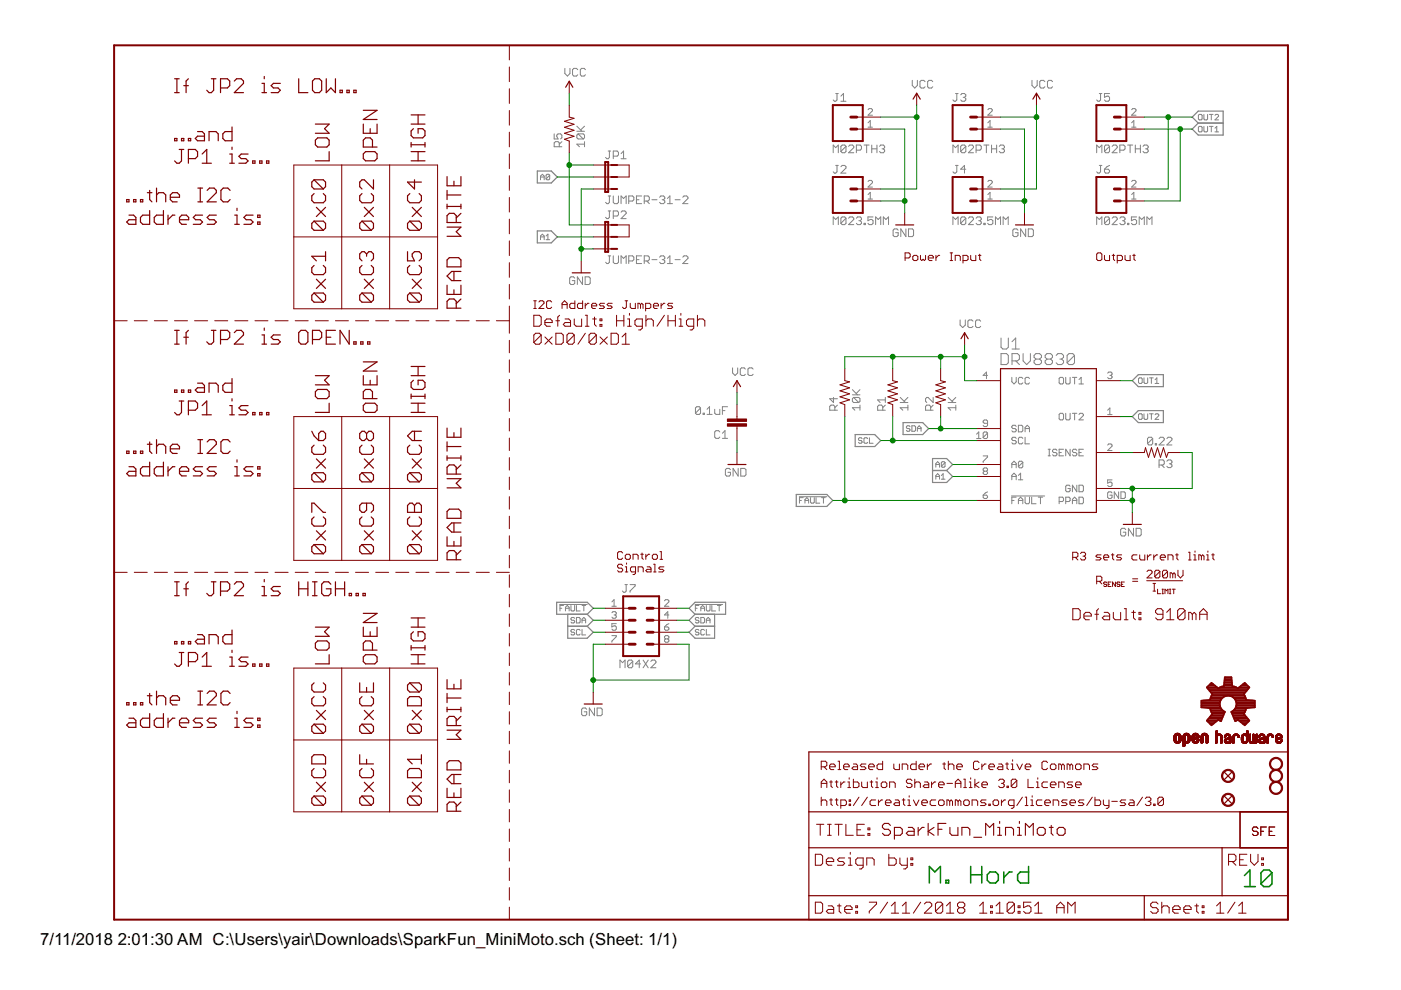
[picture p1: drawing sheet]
<svg xmlns="http://www.w3.org/2000/svg" width="297mm" height="210mm" viewBox="0 0 297 210" stroke-linecap="round" stroke-linejoin="round" font-family="sans-serif">
<defs><g id="words">
<g font-size="4">
<text x="8.5" y="200.4">7/11/2018</text>
<text x="25" y="200.4">2:01:30 AM C:\Users\yair\Downloads\SparkFun_MiniMoto.sch (Sheet: 1/1)</text>
</g>
</g></defs>
<g fill="none" stroke="#808080" stroke-width=".21">
<path d="M119.8 14.5v1.1l.5 .5 .5-.5v-1.1M122.5 14.8l-.3-.3h-.5l-.3 .3v1.1l.3 .2h.5l.3-.2M124.1 14.8l-.3-.3h-.5l-.3 .3v1.1l.3 .2h.5l.3-.2M177.2 19.8h.5M177.5 19.8v1.4l-.3 .3h-.3l-.2-.3M193.4 17v1.1l.6 .6 .5-.6v-1.1M196.1 17.3l-.2-.3h-.6l-.2 .3v1.1l.2 .3h.6l.2-.3M197.8 17.3l-.3-.3h-.5l-.3 .3v1.1l.3 .3h.5l.3-.3M202.6 19.8h.5M202.9 19.8v1.4l-.3 .3h-.3l-.3-.3M218.8 17v1.1l.6 .6 .5-.6v-1.1M221.5 17.3l-.2-.3h-.6l-.2 .3v1.1l.2 .3h.6l.2-.3"/>
<path d="M223.2 17.3l-.3-.3h-.5l-.3 .3v1.1l.3 .3h.5l.3-.3M233.1 19.8h.5M233.3 19.8v1.4l-.2 .3h-.3l-.3-.3M235.2 19.8h-1v.8l.5-.2h.3l.2 .2v.6l-.2 .3h-.6l-.2-.3M114.6 38.1v-.8l.4-.3 .4 .3v.8M114.6 37.5h.8M116.5 37.1l-.1-.1h-.4l-.2 .1v.8M116.5 37.1v.8l-.1 .2h-.4l-.2-.2M116.5 37.1l-.7 .8M117.5 28.4v1.1h.8l-.3-.8 .3-.3h.6l.2 .3v.5l-.2 .3M118.6 31.1v-.8l-.3-.3h-.5l-.3 .3v.8h1.6M119.1 30l-.5 .6"/>
<path d="M122.3 27.8h1.6M122.3 26.8l1.1 1M122.6 28.4h1.1l.2 .3v.5l-.2 .3M122.6 28.4l-.3 .3v.5l.3 .3h1.1M122.6 28.4l1.1 1.1M123.9 30.6h-1.6l.6 .5M123.9 30v1.1M123.9 26.8l-.8 .8M128.9 32h.6M129.2 32v1.4l-.3 .3h-.2l-.3-.3M130 33.1h.9l.2-.3v-.5l-.2-.3h-.9v1.7M131.7 33.7h1.1"/>
<path d="M131.7 32.6l.5-.6v1.7M176.7 32.4v-1.6l.5 .5 .5-.5v1.6M177.2 35.1h.5M177.5 35.1v1.3l-.3 .3h-.3l-.2-.3M178.3 35.3l.3-.2h.5l.3 .2v.3l-1.1 1.1h1.1M178.3 21.5h1.1M178.3 20.4l.5-.6v1.7M179.4 31l-.3-.2h-.5l-.3 .2v1.1M179.4 31v1.1l-.3 .3h-.5l-.3-.3M179.4 31l-1.1 1.1M179.9 31l.3-.2h.5l.3 .2v.3l-1.1 1.1h1.1M181.6 31.8h.8l.2-.2v-.6l-.2-.2h-.8v1.6"/>
<path d="M183.2 30.8h1.1M183.7 30.8v1.6M184 23.3l.3-.3h.4l.3 .3v.2l-1 .9h1M184 38.5l.3-.3h.4l.3 .3v.2l-1 1h1M184 27h1M184 26l.5-.4v1.4M184.8 31.6h1.1M184.8 30.8v1.6M185.9 30.8v1.6M186.5 31l.2-.2h.6l.3 .2v.3l-.3 .3M187 31.6h.3M187.3 31.6l.3 .2v.3l-.3 .3h-.6l-.2-.3"/>
<path d="M202 32.4v-1.6l.6 .5 .5-.5v1.6M202.6 35.1h.5M202.9 35.1v1.3l-.3 .3h-.3l-.3-.3M203.7 20.1l.3-.3h.5l.3 .3v.3l-.3 .2M204.2 20.6h.3M204.5 20.6l.3 .3v.3l-.3 .3h-.5l-.3-.3M204.8 31l-.3-.2h-.5l-.3 .2v1.1M204.8 31v1.1l-.3 .3h-.5l-.3-.3M204.8 31l-1.1 1.1M204.8 35.9h-1.1l.8-.8v1.6M205.3 31l.3-.2h.5l.3 .2v.3l-1.1 1.1h1.1M206.9 31.8h.9l.2-.2v-.6l-.2-.2h-.9v1.6"/>
<path d="M208.6 30.8h1.1M209.1 30.8v1.6M209.4 23.3l.3-.3h.4l.3 .3v.2l-1 .9h1M209.4 27h1M209.4 38.5l.3-.3h.4l.3 .3v.2l-1 1h1M209.4 26l.5-.4v1.4M210.2 31.6h1.1M210.2 30.8v1.6M211.3 30.8v1.6M211.9 31l.2-.2h.6l.3 .2v.3l-.3 .3M212.4 31.6h.3M212.7 31.6l.3 .2v.3l-.3 .3h-.6l-.2-.3"/>
<path d="M232.5 32.4v-1.6l.6 .5 .5-.5v1.6M233.1 35.1h.5M233.3 35.1v1.3l-.2 .3h-.3l-.3-.3M234.2 35.9h.8l.2 .3v.2l-.2 .3h-.6l-.2-.3zM235.2 31l-.2-.2h-.6l-.2 .2v1.1M235.2 31v1.1l-.2 .3h-.6l-.2-.3M235.2 31l-1 1.1M235.2 35.1l-.5 .2-.5 .6M235.8 31l.3-.2h.5l.3 .2v.3l-1.1 1.1h1.1M237.4 31.8h.9l.2-.2v-.6l-.2-.2h-.9v1.6M239.1 30.8h1.1M239.6 30.8v1.6"/>
<path d="M239.9 23.3l.3-.3h.4l.3 .3v.2l-1 .9h1M239.9 38.5l.3-.3h.4l.3 .3v.2l-1 1h1M239.9 26l.5-.4v1.4M239.9 27h1M240.7 30.8v1.6M240.7 31.6h1.1M241.8 30.8v1.6M242.3 31l.3-.2h.6l.2 .2v.3l-.2 .3M242.9 31.6h.3M243.2 31.6l.2 .2v.3l-.2 .3h-.6l-.3-.3M254.1 27l.2-.2h.4l.2 .2v.8l-.2 .2h-.4l-.2-.2zM254.1 24.4l.2-.1h.4l.2 .1v.8l-.2 .2h-.4l-.2-.2z"/>
<path d="M255.2 26.8v1l.2 .2h.4l.2-.2v-1M255.2 24.3v.9l.2 .2h.4l.2-.2v-.9M256.4 26.8h.8M256.4 24.3h.8M256.8 24.3v1.1M256.8 26.8v1.2M257.6 24.4l.2-.1h.4l.2 .1v.2l-.8 .8h.8M257.6 28h.8M257.6 27.2l.4-.4v1.2M114.6 50.8v-.8l.4-.3 .4 .3v.8M114.6 50.2h.8M115.8 50l.4-.3v1.1"/>
<path d="M115.8 50.8h.7M121.9 59l-.3-.3h-.5l-.3 .3v1l.3 .3h.5l.3-.3v-.5h-.6M123.5 58.7v1.6l-1.1-1.6v1.6M124.1 58.7h.8l.2 .3v1l-.2 .3h-.8zM128.9 41.6h.6M128.9 54.3h.6M128.9 44.7h.6M129.2 41.6v1.3l-.3 .3h-.2l-.3-.3M129.2 44.7v1.4l-.3 .3h-.2l-.3-.3M129.2 54.3v1.3l-.3 .3h-.2l-.3-.3M130 41.6v1.3l.3 .3h.6l.2-.3v-1.3M130 45.8h.9l.2-.3v-.5l-.2-.3h-.9v1.7"/>
<path d="M130 54.3v1.3l.3 .3h.6l.2-.3v-1.3M131.7 43.2v-1.6l.5 .5 .6-.5v1.6M131.7 55.9v-1.6l.5 .5 .6-.5v1.6M131.7 45l.2-.3h.6l.3 .3v.3l-1.1 1.1h1.1M133.3 42.6h.8l.3-.2v-.6l-.3-.2h-.8v1.6M133.3 55.3h.8l.3-.2v-.6l-.3-.2h-.8v1.6M134.9 42.4h.6M134.9 55.1h.6M136 41.6h-1.1v1.6h1.1M136 54.3h-1.1v1.6h1.1M136.6 42.6h.8l.3-.2v-.6l-.3-.2h-.8v1.6M136.6 55.3h.8l.3-.2v-.6l-.3-.2h-.8v1.6"/>
<path d="M137.1 42.6l.6 .6M137.1 55.3l.6 .6M138.2 42.4h1.1M138.2 55.1h1.1M139.8 41.8l.3-.2h.6l.2 .2v.3l-.2 .3M139.8 54.5l.3-.2h.6l.2 .2v.3l-.2 .3M140.4 42.4h.3M140.4 55.1h.3M140.7 42.4l.2 .2v.3l-.2 .3h-.6l-.3-.3M140.7 55.1l.2 .2v.3l-.2 .3h-.6l-.3-.3M141.5 43.2h1.1M141.5 42.1l.5-.5v1.6"/>
<path d="M141.5 54.8l.5-.5v1.6M141.5 55.9h1.1M143.1 42.4h1.1M143.1 55.1h1.1M144.8 41.8l.2-.2h.6l.3 .2v.3l-1.1 1.1h1.1M144.8 54.5l.2-.2h.6l.3 .2v.3l-1.1 1.1h1.1M176.7 47.6v-1.6l.5 .5 .5-.5v1.6M179.4 46.3l-.3-.3h-.5l-.3 .3v1M179.4 46.3v1l-.3 .3h-.5l-.3-.3M179.4 46.3l-1.1 1M179.9 46.3l.3-.3h.5l.3 .3v.2l-1.1 1.1h1.1M181.6 46.3l.2-.3h.6l.2 .3v.2l-.2 .3"/>
<path d="M182.1 46.8h.3M182.4 46.8l.2 .3v.2l-.2 .3h-.6l-.2-.3M183.2 47.3h.3v.3h-.3zM184 42.2h1M184 41.3l.5-.5v1.4M185.1 46h-1.1v.8l.6-.3h.2l.3 .3v.5l-.3 .3h-.5l-.3-.3M185.7 47.6v-1.6l.5 .5 .5-.5v1.6M187.3 47.6v-1.6l.5 .5 .6-.5v1.6M190.4 48.8l-.2-.3h-.6l-.2 .3v1.1l.2 .3h.6l.2-.3v-.6h-.5M192.1 48.5v1.7l-1.1-1.7v1.7M192.6 48.5h.8l.3 .3v1.1l-.3 .3h-.8zM202 47.6v-1.6l.6 .5 .5-.5v1.6"/>
<path d="M204.8 46.3l-.3-.3h-.5l-.3 .3v1M204.8 46.3v1l-.3 .3h-.5l-.3-.3M204.8 46.3l-1.1 1M205.3 46.3l.3-.3h.5l.3 .3v.2l-1.1 1.1h1.1M206.9 46.3l.3-.3h.6l.2 .3v.2l-.2 .3M207.5 46.8h.3M207.8 46.8l.2 .3v.2l-.2 .3h-.6l-.3-.3M208.6 47.3h.3v.3h-.3zM209.4 42.2h1M209.4 41.3l.5-.5v1.4M210.5 46h-1.1v.8l.6-.3h.2l.3 .3v.5l-.3 .3h-.5l-.3-.3M211.1 47.6v-1.6l.5 .5 .5-.5v1.6"/>
<path d="M212.7 47.6v-1.6l.5 .5 .6-.5v1.6M215.8 48.8l-.2-.3h-.6l-.3 .3v1.1l.3 .3h.6l.2-.3v-.6h-.5M217.5 48.5v1.7l-1.1-1.7v1.7M218 48.5h.8l.3 .3v1.1l-.3 .3h-.8zM232.5 47.6v-1.6l.6 .5 .5-.5v1.6M235.2 46.3l-.2-.3h-.6l-.2 .3v1M235.2 46.3v1l-.2 .3h-.6l-.2-.3M235.2 46.3l-1 1M235.8 46.3l.3-.3h.5l.3 .3v.2l-1.1 1.1h1.1M237.4 46.3l.3-.3h.6l.2 .3v.2l-.2 .3M238 46.8h.3M238.3 46.8l.2 .3v.2l-.2 .3h-.6l-.3-.3"/>
<path d="M239.1 47.3h.2v.3h-.2zM239.9 41.3l.5-.5v1.4M239.9 42.2h1M241 46h-1.1v.8l.5-.3h.3l.3 .3v.5l-.3 .3h-.5l-.3-.3M241.5 47.6v-1.6l.6 .5 .5-.5v1.6M243.2 47.6v-1.6l.5 .5 .5-.5v1.6M155.3 78v1.1l.6 .5 .5-.5v-1.1M158 78.3l-.2-.3h-.6l-.2 .3v1.1l.2 .2h.6l.2-.2M159.7 78.3l-.3-.3h-.5l-.3 .3v1.1l.3 .2h.5l.3-.2M203.6 67.8v1.1l.5 .5 .6-.5v-1.1M206.3 68.1l-.3-.3h-.5l-.3 .3v1.1l.3 .2h.5l.3-.2M207.9 68.1l-.2-.3h-.6l-.3 .3v1.1l.3 .2h.6l.2-.2"/>
<path d="M209.4 79.6h-1l.7-.7v1.4M212.2 75h1.2l.4 .4v1.5l-.4 .4h-1.2zM212.2 71.7v1.9l.4 .4h.8l.4-.4v-1.9M214.6 74h1.5M214.6 72.5l.7-.8v2.3M214.6 76.5h1.1l.4-.4v-.7l-.4-.4h-1.1v2.3M215.3 76.5l.8 .8M216.9 75v1.5l.8 .8 .8-.8v-1.5M219.6 76.1l-.4 .4v.4l.4 .4h.8l.4-.4v-.4l-.4-.4M219.6 76.1l-.4-.3v-.4l.4-.4h.8l.4 .4v.4l-.4 .3M219.6 76.1h.8M222 76.1l-.4-.3v-.4l.4-.4h.8l.3 .4v.4l-.3 .3"/>
<path d="M222 76.1l-.4 .4v.4l.4 .4h.8l.3-.4v-.4l-.3-.4M222 76.1h.8M223.9 75.4l.4-.4h.8l.4 .4v.4l-.4 .3M224.7 76.1h.4M225.1 76.1l.4 .4v.4l-.4 .4h-.8l-.4-.4M227.8 75.4v1.5l-.4 .4h-.7l-.4-.4M227.8 75.4l-.4-.4h-.7l-.4 .4v1.5M227.8 75.4l-1.5 1.5M234.8 79.1l.3-.2h.4l.3 .2-.3 .5M235.3 79.6h.2M235.5 79.6l.3 .2-.3 .5h-.4l-.3-.2M148.5 86.5l-.2-.3h-.6l-.3 .3v1.1"/>
<path d="M148.5 86.5v1.1l-.2 .3h-.6l-.3-.3M148.5 86.5l-1.1 1.1M149.1 87.6h.3v.3h-.3zM149.9 87.9h1.1M149.9 86.8l.5-.6v1.7M151.5 86.8v.8l.3 .3h.8v-1.1M152.6 91.6l-.2-.3h-.6l-.3 .3v1.1l.3 .2h.6l.2-.2M153.2 87.1h.5M153.2 92.9h1.1M153.2 91.9l.5-.6v1.6M154.3 86.2h-1.1v1.7M154.9 99.6l-.3-.3h-.5l-.3 .3v1.1l.3 .2h.5l.3-.2v-.6h-.6"/>
<path d="M156.5 99.3v1.6l-1.1-1.6v1.6M157.1 99.3h.8l.3 .3v1.1l-.3 .2h-.8zM176.7 84.3v1l-.8-.8h1.6M177 87v-.8l-.3-.3h-.5l-.3 .3v.8h1.6M177.5 85.9l-.5 .5M180.7 83.7h1.6M180.7 82.6l1.1 1.1M181 84.3l-.3 .2v.6l.3 .2h1.1M181 84.3h1.1l.2 .2v.6l-.2 .2M181 84.3l1.1 1M182.3 86.4h-1.6l.6 .6M182.3 85.9v1.1"/>
<path d="M182.3 82.6l-.8 .8M182.8 93l-.2-.2h-.4l-.2 .2 .2 .4h.4l.2 .2-.2 .4h-.4l-.2-.2M184 93l-.2-.2h-.4l-.2 .2v.8l.2 .2h.4l.2-.2M184.3 92.8v1.2h.8M187.2 87v-.8l-.3-.3h-.5l-.3 .3v.8h1.6M187.7 85.9l-.5 .5M187.7 84.8h-1.6l.5 .5M187.7 84.3v1M190.9 85.3h1.6M190.9 84.3l1.1 1M192.5 86.4h-1.6l.5 .6M192.5 85.9v1.1"/>
<path d="M192.5 84.3l-.8 .8M192.9 90.5l-.2-.2h-.3l-.2 .2 .2 .4h.3l.2 .2-.2 .3h-.3l-.2-.2M193.3 90.3h.6l.2 .2v.7l-.2 .2h-.6zM194.5 91.4v-.7l.4-.4 .4 .4v.7M194.5 90.9h.8M197.3 87v-.8l-.3-.3h-.5l-.3 .3v.8h1.6M197.8 84.3v1l-1-1h-.3l-.3 .2v.6l.3 .2M197.8 85.9l-.5 .5M198.4 98.5h.8M198.4 99.1v-.8l.4-.4 .4 .4v.8M200.4 98.1l-.2-.2h-.4l-.2 .2v.8M200.4 98.1v.8l-.2 .2h-.4l-.2-.2"/>
<path d="M200.4 98.1l-.8 .8M201 85.3h1.6M201 84.3l1.1 1M202.6 86.4h-1.6l.6 .6M202.6 85.9v1.1M202.6 84.3l-.8 .8M207.1 92.1l.4-.5v1.4M207.1 93h.9M208.4 96.7h1v.2l-1 .9v.3M208.7 99.9l-.3-.2 .3-.5h.4l.3 .2-.3 .5M208.7 99.9l-.3 .2 .3 .5h.4l.3-.2-.3-.5M208.7 99.9h.4"/>
<path d="M209.4 91.8l-.3-.2h-.4l-.3 .2v1M209.4 89.7h-.7l-.3-.2 .3-.5h.4l.3 .3v.9l-.3 .2h-.4l-.3-.2M209.4 91.8v1l-.3 .2h-.4l-.3-.2M209.4 91.8l-1 1M214.5 80v.9l.5 .5 .5-.5v-.9M214.5 99.2v-.9l.5-.5 .5 .5v.9M214.5 98.5h1M215.5 92.9l-.3-.2h-.4l-.3 .5 .3 .2h.4l.3 .5-.3 .2h-.4l-.3-.2M215.5 90.4l-.3-.2h-.4l-.3 .4 .3 .3h.4l.3 .4-.3 .3h-.4l-.3-.3M215.9 90.2h.7l.3 .2v.9l-.3 .3h-.7zM216.9 92.9l-.3-.2h-.4l-.3 .2v1l.3 .2h.4l.3-.2M216.9 80.2l-.3-.2h-.4l-.3 .2v1l.3 .2h.4l.3-.2"/>
<path d="M216.9 98l-.3-.2h-.4l-.3 .2v1M216.9 98v1l-.3 .2h-.4l-.3-.2M216.9 98l-1 1M217.3 92.7v1.4h1M217.3 91.6v-1l.5-.4 .5 .4v1M217.3 90.9h1M218.3 80.2l-.3-.2h-.4l-.3 .2v1l.3 .2h.4l.3-.2M222.2 96.6h.5M222.2 95.2h.5M222.5 95.2v1.4M224.1 95.5l-.2-.3h-.5l-.2 .3 .2 .4h.5l.2 .3-.2 .4h-.5l-.2-.2M224.6 95.9h.4"/>
<path d="M224.8 87.6h.5l.2 .3v.9l-.2 .2h-.5l-.2-.2v-.9zM224.8 80h.5l.2 .2v1l-.2 .2h-.5l-.2-.2v-1zM225.5 95.2h-.9v1.4h.9M226 80v1.2l.2 .2h.5l.2-.2v-1.2M226 87.6v1.2l.2 .2h.5l.2-.2v-1.2M226.9 95.2v1.4l-.9-1.4v1.4M227.4 87.6h.9M227.4 80h.9M227.8 80v1.4M227.8 87.6v1.4M228.3 95.5l-.2-.3h-.5l-.2 .5 .2 .2h.5l.2 .5-.2 .2h-.5l-.2-.2M228.8 87.9l.2-.3h.5l.2 .3v.2l-.9 .9h.9"/>
<path d="M228.8 81.4h.9M228.8 95.9h.4M228.8 80.5l.4-.5v1.4M229.7 95.2h-.9v1.4h.9M234.8 87.9h1M234.8 94.4l.3-.3h.4l.3 .3v.2l-1 .9h1M234.8 87l.5-.5v1.4M241.6 80.1h.4l.2 .2v.8l-.2 .2h-.4l-.2-.2v-.8zM241.6 87.7h.4l.2 .2v.8l-.2 .2h-.4l-.2-.2v-.8zM242.5 80.1v1l.2 .2h.4l.2-.2v-1M242.5 87.7v1l.2 .2h.4l.2-.2v-1M243.7 80.1h.8"/>
<path d="M243.7 87.7h.8M244.1 80.1v1.2M244.1 87.7v1.2M244.4 93l-.3-.3h-.5l-.3 .3v1.1M244.4 93v1.1l-.3 .2h-.5l-.3-.2M244.4 93l-1.1 1.1M244.9 81.3h.8M244.9 80.5l.4-.4v1.2M244.9 87.9l.2-.2h.4l.2 .2v.2l-.8 .8h.8M244.9 94.1h.3v.2h-.3zM245.7 93l.3-.3h.6l.2 .3v.3l-1.1 1h1.1M245.7 98.6h.9l.2-.3v-.5l-.2-.3h-.9v1.6"/>
<path d="M246.3 98.6l.5 .5M247.4 93l.3-.3h.5l.3 .3v.3l-1.1 1h1.1M247.4 97.8l.3-.3h.5l.3 .3v.3l-.3 .2M247.9 98.3h.3M248.2 98.3l.3 .3v.3l-.3 .2h-.5l-.3-.2M169.5 105.3h5.8M169.5 106.1h.4M170.3 105.5h-.8v1.2M170.7 106.1h.7M170.7 106.7v-.8l.4-.4 .3 .4v.8M171.9 105.5v1l.1 .2h.4l.2-.2v-1M173 105.5v1.2h.8"/>
<path d="M174.2 105.5h.8M174.6 105.5v1.2M198.4 101h.8M198.4 101.6v-.8l.4-.4 .4 .4v.8M199.6 100.8l.4-.4v1.2M199.6 101.6h.8M208.4 105h.7l.3 .5-.3 .2h-.4l-.3-.2zM209.4 104.3l-1 .7M214.5 105.2h7M214.5 101.7v-.9l.5-.5 .5 .5v.9M214.5 101h1M214.5 106.1h.5"/>
<path d="M215.5 105.4h-1v1.4M215.9 100.8l.5-.5v1.4M215.9 106.8v-.9l.5-.5 .5 .5v.9M215.9 101.7h1M215.9 106.1h1M217.3 105.4v1.2l.3 .2h.4l.3-.2v-1.2M218.7 105.4v1.4h1M220.1 105.4h1M220.6 105.4v1.4M224.6 106.3h.7l.2-.2v-.5l-.2-.2h-.7v1.4M226 106.3h.7l.2-.2v-.5l-.2-.2h-.7v1.4M226.9 103.1l-.2-.2h-.5l-.2 .2v.9l.2 .3h.5l.2-.3v-.4h-.5"/>
<path d="M227.4 106.1h.9M227.4 106.8v-.9l.4-.5 .5 .5v.9M228.3 102.9v1.4l-.9-1.4v1.4M228.8 105.4h.7l.2 .2v1l-.2 .2h-.7zM228.8 102.9h.7l.2 .2v.9l-.2 .3h-.7zM235.8 101.7h-1v.7l.5-.2 .5 .2v.5l-.3 .2h-.4l-.3-.2M235.8 104.5l-.3-.2h-.4l-.3 .2v1l.3 .2h.4l.3-.2v-.5h-.5M237.2 104.3v1.4l-1-1.4v1.4M237.7 104.3h.7l.2 .2v1l-.2 .2h-.7zM238.7 112.3l-.3-.3h-.5l-.3 .3v1.1l.3 .2h.5l.3-.2v-.6h-.6M240.3 112v1.6l-1.1-1.6v1.6M240.9 112h.8l.3 .3v1.1l-.3 .2h-.8z"/>
<path d="M118.7 128.2h5.8M118.7 129h.4M119.5 128.4h-.8v1.1M119.9 129h.8M119.9 129.5v-.7l.4-.4 .4 .4v.7M121.1 128.4v.9l.1 .2h.4l.2-.2v-.9M121.8 131.1l-.2-.2h-.4l-.1 .4 .1 .2h.4l.2 .4-.2 .2h-.4l-.1-.2M121.8 133.6l-.2-.1h-.4l-.1 .3 .1 .2h.4l.2 .4-.2 .2h-.4l-.1-.2M122.2 130.9h.6l.2 .2v.8l-.2 .2h-.6zM122.2 128.4v1.1h.8M123 133.6l-.2-.1h-.4l-.2 .1v.8l.2 .2h.4l.2-.2M123.4 128.4h.8"/>
<path d="M123.4 132.1v-.8l.4-.4 .4 .4v.8M123.4 133.5v1.1h.8M123.4 131.5h.8M123.8 128.4v1.1M129.7 127.6l.5-.5v1.4M129.7 128.5h1M129.7 129.9l.3-.2h.4l.3 .2-.3 .5M129.7 134.8h1v.2l-1 .9v.3M130.2 130.4h.2M130.4 130.4l.3 .2-.3 .5h-.4l-.3-.2M130.7 132.2h-1v.7l.5-.2 .5 .2v.5l-.3 .2h-.4l-.3-.2M132.5 124h.5"/>
<path d="M132.8 124v1.3l-.3 .3h-.3l-.2-.3M133.6 124h1.1v.2l-1.1 1.1v.3M136.4 140l1 1.6M137.4 140l-1 1.6M140.9 127.4l.2-.3h.5l.2 .3v.2l-.9 .9h.9M140.9 132.9h.7l.2 .5-.2 .2h-.5l-.2-.2zM141.1 135.5l-.2-.3 .2-.4h.5l.2 .2-.2 .5M141.1 135.5l-.2 .2 .2 .5h.5l.2-.3-.2-.4M141.1 135.5h.5M141.8 130.4h-.9l.7-.7v1.4M141.8 132.2l-.9 .7M147.4 128.2h5.8"/>
<path d="M147.4 129h.4M148.2 133.6l-.2-.1h-.4l-.2 .1 .2 .4h.4l.2 .2-.2 .4h-.4l-.2-.2M148.2 128.4h-.8v1.1M148.2 131.1l-.2-.2h-.4l-.2 .2 .2 .4h.4l.2 .2-.2 .4h-.4l-.2-.2M148.6 129.5v-.7l.4-.4 .4 .4v.7M148.6 130.9h.6l.2 .2v.8l-.2 .2h-.6zM148.6 129h.8M149.4 133.6l-.2-.1h-.4l-.2 .1v.8l.2 .2h.4l.2-.2M149.8 128.4v.9l.1 .2h.4l.2-.2v-.9M149.8 132.1v-.8l.4-.4 .3 .4v.8M149.8 133.5v1.1h.7M149.8 131.5h.7"/>
<path d="M150.9 128.4v1.1h.8M152.1 128.4h.8M152.5 128.4v1.1M124.4 150.4l-.3-.3h-.5l-.3 .3v1.1l.3 .2h.5l.3-.2v-.6h-.5M126 150.1v1.6l-1.1-1.6v1.6M126.6 150.1h.8l.3 .3v1.1l-.3 .2h-.8zM131.4 141.6v-1.6l.6 .5 .5-.5v1.6M134.2 140.2l-.3-.2h-.6l-.2 .2v1.1M134.2 140.2v1.1l-.3 .3h-.6l-.2-.3M134.2 140.2l-1.1 1.1M135.8 140.8h-1.1l.8-.8v1.6M138 140.2l.3-.2h.5l.3 .2v.3l-1.1 1.1h1.1"/>
</g>
<g fill="none" stroke="#808080" stroke-width=".25">
<path d="M113.9 36.3h3l1.3 1.2-1.3 1.3h-3zM252.8 24.8l1.2-1.2h5.3v5h-5.3l-1.2-1.2 1.2-1.3zM254 26.1h5.3M113.9 49h3l1.3 1.2-1.3 1.3h-3zM181.3 92.1h4.2l1.2 1.3-1.2 1.3h-4.2zM191.5 89.6h4.1l1.3 1.3-1.3 1.2h-4.1zM197.7 97.2h3l1.3 1.3-1.3 1.3 1.3 1.2-1.3 1.3h-3zM197.7 99.8h3M240.1 88.3l1.2-1.2h5.4v2.5h-5.4zM240.1 80.7l1.2-1.3h5.4v2.6h-5.4zM168.8 104.8h6.5l1.3 1.3-1.3 1.3h-6.5zM118 127.7h6.5l1.3 1.3-1.3 1.2h-6.5z"/>
<path d="M120.4 130.2v5.1h4.1l1.3-1.3-1.3-1.2M120.4 132.8h4.1M124.5 130.2l1.3 1.3-1.3 1.3M146.1 129l1.3-1.3h6.4v2.5h-6.4zM147.4 132.8h4.1M147.4 130.2l-1.3 1.3 1.3 1.3M151.5 130.2v5.1h-4.1l-1.3-1.3 1.3-1.2"/>
</g>
<g fill="none" stroke="#800000" stroke-width=".25">
<path d="M37 19.6h1M37 16.7h1M37.5 16.7v2.9M39 18.2h.9M39.9 16.7l-.4 .5v2.4M44.8 16.7h1M45.3 16.7v2.4l-.5 .5h-.5l-.5-.5M46.8 18.6h1.4l.5-.4v-1l-.5-.5h-1.4v2.9M49.7 17.2l.5-.5h.9l.5 .5v.5l-1.9 1.9h1.9M55.5 19.6h1M55.5 17.7h.5v1.9M56 16.2v.5"/>
<path d="M59.4 17.7h-1.4l-.5 .5 .5 .4h.9l.5 .5-.5 .5h-1.4M63.3 16.7v2.9h2M66.3 17.2l.4-.5h1l.5 .5v1.9l-.5 .5h-1l-.4-.5zM69.2 16.7v2.9l.9-1 1 1v-2.9M72.1 19.1h.5v.5h-.5zM73.6 19.1h.4v.5h-.4zM75 19.1h.5v.5h-.5zM119.9 18.5l.8-1.3 .8 1.3M33.2 39.9v2.9M37 29.4h.5v.4h-.5zM38 31.7h1M38.5 29.4h.5v.4h-.5z"/>
<path d="M38.5 31.7v2.4l-.5 .5h-.5l-.5-.5M39.9 29.4h.5v.4h-.5zM39.9 33.6h1.5l.5-.5v-.9l-.5-.5h-1.5v2.9M41.9 27.9h1l.4 .5v1.4h-1.4l-.5-.4 .5-.5h1.4M42 39.9h.9M42.5 39.9v2.9M42.9 34.6h1.9M42.9 32.7l.9-1v2.9M44.3 29.8v-1.9h1.5l.5 .5v1.4M48.7 32.7h.5v1.9M48.7 34.6h1M49.2 26.9v2.9h-1.5l-.5-.4v-1l.5-.5h1.5"/>
<path d="M49.2 31.2v.5M52.6 32.7h-1.5l-.4 .4 .4 .5h1l.5 .5-.5 .5h-1.4M53.6 34.1h.5v.5h-.5zM55.1 34.1h.4v.5h-.4zM56.5 34.1h.5v.5h-.5zM66.6 38.1l-.5 .5v1l.5 .5h1.9M66.6 38.1h1.9l.5 .5v1l-.5 .5M66.6 38.1l1.9 2M66.9 26.3h2.9l-1 1 1 1h-2.9M67.4 29.2h1.9l.5 .5v1l-.5 .5h-1.9l-.5-.5v-1zM69.8 32.2v1.9h-2.9M77 32.6l.5-.4h2l.4 .4v1l-.4 .5h-2l-.5-.5z"/>
<path d="M77 26.3v2h2.9v-2M77 23.4h2.9l-2.9 1.9h2.9M78.5 27.3v1M79 31.2v-1.5l-.5-.5h-1l-.5 .5v1.5h2.9M79.2 38.1v2l-2-2h-.4l-.5 .5v1l.5 .5M87.2 34.1h2.9M87.2 32.2h2.9M87.2 30.7h2.9M87.2 30.2v1M87.2 26.3h2.9M87.2 24.4h2.9M87.7 27.3l-.5 .5v.9l.5 .5h1.9l.5-.5v-.9l-.5-.5h-1v1"/>
<path d="M87.9 38.1v2l-1.5-1.5h2.9M88.6 24.4v1.9M88.6 32.2v1.9M90.1 30.2v1M94.8 37.4v2h2.9v-2M96.2 38.4v1M193.6 21l.8-1.2 .7 1.2M219 21l.8-1.2 .7 1.2M26.9 42.3h.4v.5h-.4zM27.3 45.6h1l.5 .5v1.5h-1.5l-.4-.5 .4-.5h1.5M28.3 42.3h.5v.5h-.5zM29.8 42.3h.5v.5h-.5z"/>
<path d="M31.2 40.9h1M31.7 44.6v3h-1.4l-.5-.5v-1l.5-.5h1.4M31.7 40.4v1.9l.5 .5M33.2 41.3l.5-.4h.9l.5 .4v1.5M34.6 44.6v3h-1.4l-.5-.5v-1l.5-.5h1.4M35.6 45.6v2M36.1 41.8h2v-.5l-.5-.4h-1l-.5 .4v1l.5 .5h1M37.1 45.6h-.5l-1 1M38.1 46.6h1.9v-.5l-.5-.5h-1l-.4 .5v1l.4 .5h1M42 42.8h.9M42.9 45.6h-1.4l-.5 .5 .5 .5h1l.4 .5-.4 .5h-1.5M43.9 40.4l.5-.5h1l.5 .5v.5l-2 1.9h2"/>
<path d="M45.9 45.6h-1.5l-.5 .5 .5 .5h1l.5 .5-.5 .5h-1.5M48.8 40.4l-.5-.5h-1l-.5 .5v1.9l.5 .5h1l.5-.5M49.8 45.6h.4v2M49.8 47.6h.9M50.2 44.2v.4M53.7 45.6h-1.5l-.5 .5 .5 .5h1l.5 .5-.5 .5h-1.5M54.6 45.6h.5v.5h-.5zM54.6 47.1h.5v.5h-.5zM66.6 46.9l-.5 .5v.9l.5 .5h1.9M66.6 41l-.5 .5v1l.5 .5h1.9l.5-.5v-1l-.5-.5M66.6 56.3l-.5 .5v.9l.5 .5h1.9l.5-.5v-.9l-.5-.5M66.6 46.9h1.9l.5 .5v.9l-.5 .5"/>
<path d="M66.6 46.9l1.9 1.9M67.1 44l1.9 1.9M67.1 59.2l1.9 2M69 53.4v1.9M69 44l-1.9 1.9M69 59.2l-1.9 2M69 54.3h-2.9l1 1M76.8 56.3l-.5 .5v.9l.5 .5h1.9l.5-.5v-.9l-.5-.5M76.8 46.9l-.5 .5v.9l.5 .5h1.9M76.8 46.9h1.9l.5 .5v.9l-.5 .5M76.8 41l-.5 .5v1l.5 .5h1.9l.5-.5v-1l-.5-.5M76.8 46.9l1.9 1.9"/>
<path d="M77.2 44l2 1.9M77.2 59.2l2 2M77.7 53.8l-.5-.4h-.4l-.5 .4v1l.5 .5M77.7 53.8l.5-.4h.5l.5 .4v1l-.5 .5M77.7 53.8v.5M79.2 44l-2 1.9M79.2 59.2l-2 2M86.4 53.4v1.9h1.5l-.5-1v-.5l.5-.4h1l.4 .4v1l-.4 .5M86.9 46.9l-.5 .5v.9l.5 .5h2M86.9 46.9h2l.4 .5v.9l-.4 .5M86.9 41l-.5 .5v1l.5 .5h2l.4-.5v-1l-.4-.5M86.9 56.3l-.5 .5v.9l.5 .5h2l.4-.5v-.9l-.4-.5"/>
<path d="M86.9 46.9l2 1.9M87.4 44l1.9 1.9M87.4 59.2l1.9 2M89.3 44l-1.9 1.9M89.3 59.2l-1.9 2M94.8 48.2h2.9l-1 .9 1 1h-2.9M94.8 40.4v1.9M94.8 43.3v1M94.8 43.8h2.9M94.8 41.3h2.9M95.3 54.6h1.9l.5 .5v1.5h-2.9v-1.5zM96.2 57.6v1.9"/>
<path d="M96.7 47.2v-1.5l-.5-.5h-.9l-.5 .5v1.5h2.9M97.7 57.6h-1.9l-1 .9 1 1h1.9M97.7 45.2l-1 1M97.7 43.3v1M121.3 57.8h3.8M189.9 47.7h3.8M215.3 47.7h3.8M37 73h1M37 70h1M37.5 70v3M39 71.5h.9M39.9 70l-.4 .5v2.5"/>
<path d="M44.8 70h1M45.3 70v2.5l-.5 .5h-.5l-.5-.5M46.8 72h1.4l.5-.5v-1l-.5-.5h-1.4v3M49.7 70.5l.5-.5h.9l.5 .5v.5l-1.9 2h1.9M55.5 71h.5v2M55.5 73h1M56 69.6v.4M59.4 71h-1.4l-.5 .5 .5 .5h.9l.5 .5-.5 .5h-1.4M63.8 70h1l.5 .5v2l-.5 .5h-1l-.5-.5v-2zM66.3 72h1.4l.5-.5v-1l-.5-.5h-1.4v3M66.6 62.1l-.5 .5v1l.5 .5h1.9M66.6 62.1h1.9l.5 .5v1l-.5 .5"/>
<path d="M66.6 62.1l1.9 2M66.9 79.7h2.9l-1 .9 1 1h-2.9M69.2 71.5h.9M71.1 70h-1.9v3h1.9M74 70v3l-1.9-3v3M75 72.5h.5v.5h-.5zM76.5 72.5h.5v.5h-.5zM76.8 62.1l-.5 .5v1l.5 .5h1.9M76.8 62.1h1.9l.5 .5v1l-.5 .5M76.8 62.1l1.9 2M77 79.7v1.9h2.9v-1.9M77 76.7h2.9l-2.9 2h2.9"/>
<path d="M77.9 72.5h.5v.5h-.5zM86.9 62.1l-.5 .5v1l.5 .5h2M86.9 62.1h2l.4 .5v1l-.4 .5M86.9 62.1l2 2M87.2 79.7h2.9M87.2 77.7h2.9M88.6 77.7v2M94.8 60.5v1.9h2.9v-1.9M96.2 61.4v1M96.7 65.3v-1.4l-.5-.5h-.9l-.5 .5v1.4h2.9M97.7 63.4l-1 1M203.8 71.8l.7-1.3 .8 1.3"/>
<path d="M212.1 78.2h20.4v30.4h-20.4zM26.9 95.7h.4v.4h-.4zM27.3 99h1l.5 .4v1.5h-1.5l-.4-.5 .4-.5h1.5M28.3 95.7h.5v.4h-.5zM29.8 95.7h.5v.4h-.5zM31.2 94.2h1M31.7 98v2.9h-1.4l-.5-.5v-1l.5-.4h1.4M31.7 93.7v2l.5 .4M33.2 93.2v2.9M33.2 94.7l.5-.5h.9l.5 .5v1.4M34.6 98v2.9h-1.4l-.5-.5v-1l.5-.4h1.4M35.6 99v1.9"/>
<path d="M36.1 95.2h2v-.5l-.5-.5h-1l-.5 .5v1l.5 .4h1M37 82.7h.5v.5h-.5zM37.1 99h-.5l-1 .9M38 85h1M38.1 99.9h1.9v-.5l-.5-.4h-1l-.4 .4v1l.4 .5h1M38.5 82.7h.5v.5h-.5zM38.5 85v2.5l-.5 .4h-.5l-.5-.4M39.9 82.7h.5v.5h-.5zM39.9 87h1.5l.5-.5v-1l-.5-.5h-1.5v2.9M41.9 81.2h1l.4 .5v1.5h-1.4l-.5-.5 .5-.5h1.4M42 96.1h.9M42 93.2h.9"/>
<path d="M42.5 93.2v2.9M42.9 86l.9-1v2.9M42.9 87.9h1.9M42.9 99h-1.4l-.5 .4 .5 .5h1l.4 .5-.4 .5h-1.5M43.9 93.7l.5-.5h1l.5 .5v.5l-2 1.9h2M44.3 83.2v-2h1.5l.5 .5v1.5M45.9 99h-1.5l-.5 .4 .5 .5h1l.5 .5-.5 .5h-1.5M48.7 86h.5v1.9M48.7 87.9h1M48.8 93.7l-.5-.5h-1l-.5 .5v2l.5 .4h1l.5-.4M49.2 80.3v2.9h-1.5l-.5-.5v-1l.5-.5h1.5M49.2 84.5v.5"/>
<path d="M49.8 99h.4v1.9M50.2 97.5v.5M52.6 86h-1.5l-.4 .5 .4 .5h1l.5 .5-.5 .4h-1.4M53.6 87.5h.5v.4h-.5zM53.7 99h-1.5l-.5 .4 .5 .5h1l.5 .5-.5 .5h-1.5M54.6 99h.5v.4h-.5zM55.1 87.5h.4v.4h-.4zM56.5 87.5h.5v.4h-.5zM66.1 91.4l.5 1 1 1M66.6 94.4l-.5 .5v.9l.5 .5h1.9l.5-.5v-.9l-.5-.5M66.9 83.1l.5-.5h1.9l.5 .5v.9l-.5 .5h-1.9l-.5-.5zM67.1 97.3l1.9 2"/>
<path d="M67.6 91.9l.5-.5h.4l.5 .5v1l-.5 .5h-.9zM69 97.3l-1.9 2M69.8 85.5v1.9h-2.9M76.8 94.4l-.5 .5v.9l.5 .5h1.9l.5-.5v-.9l-.5-.5M77.2 97.3l2 2M77.5 85.5h2l.4 .5v1l-.4 .4h-2l-.5-.4v-1zM77.7 91.9l-.5-.5h-.4l-.5 .5v1l.5 .5h.4l.5-.5M77.7 91.9l.5-.5h.5l.5 .5v1l-.5 .5h-.5l-.5-.5M77.7 91.9v1M78.5 80.6v1M79 84.5v-1.4l-.5-.5h-1l-.5 .5v1.4h2.9M79.2 97.3l-2 2"/>
<path d="M86.9 94.4l-.5 .5v.9l.5 .5h2l.4-.5v-.9l-.4-.5M87.2 83.5v1M87.2 87.4h2.9M87.2 85.5h2.9M87.2 84h2.9M87.4 97.3l1.9 2M87.7 80.6l-.5 .5v1l.5 .5h1.9l.5-.5v-1l-.5-.5h-1v1M87.9 91.4v2M88.6 85.5v1.9M89.3 91.4h-1.9l-1 1 1 1h1.9M89.3 97.3l-1.9 2M90.1 83.5v1"/>
<path d="M94.8 90.8v1.9h2.9v-1.9M94.8 93.7v2M94.8 96.6v1M94.8 97.1h2.9M94.8 94.7h2.9M96.2 91.7v1M97.7 96.6v1M97.7 98.6l-1 .9M154.3 98.5h3.9M155.5 82l.8-1.3 .7 1.3M49.8 100.9h.9M54.6 100.4h.5v.5h-.5z"/>
<path d="M66.1 108.6v-1.9h.5l1.9 1.9h.5M66.6 100.2l-.5 .5v1l.5 .5h1.9M66.6 109.6l-.5 .5v1l.5 .4h1.9l.5-.4v-1l-.5-.5M66.6 115.5l-.5 .5v.9l.5 .5h1.9M66.6 100.2h1.9l.5 .5v1l-.5 .5M66.6 115.5h1.9l.5 .5v.9l-.5 .5M66.6 100.2l1.9 2M66.6 115.5l1.9 1.9M67.1 112.5l1.9 2M69 112.5l-1.9 2M76.8 100.2l-.5 .5v1l.5 .5h1.9M76.8 109.6l-.5 .5v1l.5 .4h1.9l.5-.4v-1l-.5-.5"/>
<path d="M76.8 115.5l-.5 .5v.9l.5 .5h1.9M76.8 100.2h1.9l.5 .5v1l-.5 .5M76.8 115.5h1.9l.5 .5v.9l-.5 .5M76.8 100.2l1.9 2M76.8 115.5l1.9 1.9M77.2 112.5l2 2M77.7 106.7v1.4l-.5 .5h-.4l-.5-.5v-.9l.5-.5h1.9l.5 .5v.9l-.5 .5M79.2 112.5l-2 2M86.4 107.2l.5-.5h.5l.5 .5 .5-.5h.5l.4 .5v1.4h-2.9zM86.9 100.2l-.5 .5v1l.5 .5h2M86.9 109.6l-.5 .5v1l.5 .4h2l.4-.4v-1l-.4-.5M86.9 115.5l-.5 .5v.9l.5 .5h2"/>
<path d="M86.9 100.2h2l.4 .5v1l-.4 .5M86.9 115.5h2l.4 .5v.9l-.4 .5M86.9 100.2l2 2M86.9 115.5l2 1.9M87.4 112.5l1.9 2M87.9 107.2v1.4M89.3 112.5l-1.9 2M94.8 113.8v2h2.9v-2M94.8 101.5h2.9l-1 1 1 .9h-2.9M95.3 107.9h1.9l.5 .5v1.5h-2.9v-1.5zM96.2 110.9v1.9M96.2 114.8v1"/>
<path d="M96.7 100.5v-1.4l-.5-.5h-.9l-.5 .5v1.4h2.9M96.7 118.7v-1.5l-.5-.5h-.9l-.5 .5v1.5h2.9M97.7 116.7l-1 1M97.7 110.9h-1.9l-1 .9 1 1h1.9M238.2 111.2h3.8M37 136h.5v.5h-.5zM37 126.3h1M37 123.4h1M37.5 123.4v2.9M38 138.3h1M38.5 136h.5v.5h-.5zM38.5 138.3v2.5l-.5 .5h-.5l-.5-.5"/>
<path d="M39 124.8h.9M39.9 123.4l-.4 .5v2.4M39.9 136h.5v.5h-.5zM41.9 134.6h1l.4 .4v1.5h-1.4l-.5-.5 .5-.5h1.4M42.9 139.3l.9-1v3M44.3 136.5v-1.9h1.5l.5 .4v1.5M44.8 123.4h1M45.3 123.4v2.4l-.5 .5h-.5l-.5-.5M46.8 125.3h1.4l.5-.5v-.9l-.5-.5h-1.4v2.9M48.7 139.3h.5v2M49.2 133.6v2.9h-1.5l-.5-.5v-1l.5-.4h1.5M49.2 137.9v.4"/>
<path d="M49.7 123.9l.5-.5h.9l.5 .5v.5l-1.9 1.9h1.9M52.6 139.3h-1.5l-.4 .5 .4 .5h1l.5 .5-.5 .5h-1.4M55.5 124.4h.5v1.9M55.5 126.3h1M56 122.9v.5M59.4 124.4h-1.4l-.5 .4 .5 .5h.9l.5 .5-.5 .5h-1.4M63.3 123.4v2.9M63.3 124.8h2M65.3 123.4v2.9M66.3 126.3h.9M66.3 123.4h.9M66.7 123.4v2.9"/>
<path d="M66.9 136.4l.5-.5h1.9l.5 .5v1l-.5 .4h-1.9l-.5-.4zM66.9 133h2.9l-1 .9 1 1h-2.9M69.8 138.8v2h-2.9M70.1 123.9l-.4-.5h-1l-.5 .5v1.9l.5 .5h1l.4-.5v-1h-.9M71.1 123.4v2.9M71.1 124.8h2M73.1 123.4v2.9M74 125.8h.5v.5h-.5zM75.5 125.8h.5v.5h-.5zM77 125.8h.4v.5h-.4zM77 133v1.9h2.9v-1.9M77 130h2.9l-2.9 2h2.9"/>
<path d="M77.5 138.8h2l.4 .5v1l-.4 .5h-2l-.5-.5v-1zM78.5 133.9v1M79 137.8v-1.4l-.5-.5h-1l-.5 .5v1.4h2.9M87.2 136.9v.9M87.2 138.8h2.9M87.2 137.4h2.9M87.2 133h2.9M87.2 131h2.9M87.7 133.9l-.5 .5v1l.5 .5h1.9l.5-.5v-1l-.5-.5h-1v1M88.6 131v2M88.6 138.8v2M90.1 136.9v.9"/>
<path d="M26.9 149h.4v.5h-.4zM27.3 152.3h1l.5 .5v1.4h-1.5l-.4-.5 .4-.5h1.5M28.3 149h.5v.5h-.5zM29.8 149h.5v.5h-.5zM31.2 147.5h1M31.7 151.3v2.9h-1.4l-.5-.5v-.9l.5-.5h1.4M31.7 147v2l.5 .5M33.2 146.5v3M33.2 148l.5-.5h.9l.5 .5v1.5M34.6 151.3v2.9h-1.4l-.5-.5v-.9l.5-.5h1.4M35.6 152.3v1.9M36.1 148.5h2v-.5l-.5-.5h-1l-.5 .5v1l.5 .5h1"/>
<path d="M37.1 152.3h-.5l-1 .9M38.1 153.2h1.9v-.4l-.5-.5h-1l-.4 .5v.9l.4 .5h1M39.9 140.3h1.5l.5-.5v-1l-.5-.5h-1.5v3M42 149.5h.9M42 146.5h.9M42.5 146.5v3M42.9 141.3h1.9M42.9 152.3h-1.4l-.5 .5 .5 .4h1l.4 .5-.4 .5h-1.5M43.9 147l.5-.5h1l.5 .5v.5l-2 2h2M45.9 152.3h-1.5l-.5 .5 .5 .4h1l.5 .5-.5 .5h-1.5M48.7 141.3h1M48.8 147l-.5-.5h-1l-.5 .5v2l.5 .5h1l.5-.5"/>
<path d="M49.8 152.3h.4v1.9M49.8 154.2h.9M50.2 150.8v.5M53.6 140.8h.5v.5h-.5zM53.7 152.3h-1.5l-.5 .5 .5 .4h1l.5 .5-.5 .5h-1.5M54.6 152.3h.5v.5h-.5zM54.6 153.7h.5v.5h-.5zM55.1 140.8h.4v.5h-.4zM56.5 140.8h.5v.5h-.5zM66.6 144.8l-.5 .5v.9l.5 .5h1.9l.5-.5v-.9l-.5-.5M66.6 147.7l-.5 .5v1l.5 .4h1.9l.5-.4v-1l-.5-.5M66.6 153.5l-.5 .5v1l.5 .5h1.9"/>
<path d="M66.6 153.5h1.9l.5 .5v1l-.5 .5M66.6 153.5l1.9 2M67.1 150.6l1.9 2M69 150.6l-1.9 2M76.3 144.8v1.9h2.9v-1.9M76.8 147.7l-.5 .5v1l.5 .4h1.9l.5-.4v-1l-.5-.5M76.8 153.5l-.5 .5v1l.5 .5h1.9M76.8 153.5h1.9l.5 .5v1l-.5 .5M76.8 153.5l1.9 2M77.2 150.6l2 2M77.7 145.8v.9M79.2 150.6l-2 2"/>
<path d="M86.9 144.8l-.5 .5v.9l.5 .5h2M86.9 147.7h2l.4 .5v1.4h-2.9v-1.4zM86.9 153.5l-.5 .5v1l.5 .5h2M86.9 144.8h2l.4 .5v.9l-.4 .5M86.9 153.5h2l.4 .5v1l-.4 .5M86.9 153.5l2 2M86.9 144.8l2 1.9M87.2 140.8h2.9M87.4 150.6l1.9 2M89.3 150.6l-1.9 2M94.8 144.1v1.9h2.9v-1.9M94.8 147v2"/>
<path d="M94.8 149.9v1M94.8 154.8h2.9l-1 1 1 1h-2.9M94.8 150.4h2.9M94.8 148h2.9M96.2 145.1v.9M96.7 153.8v-1.4l-.5-.5h-.9l-.5 .5v1.4h2.9M97.7 149.9v1M97.7 151.9l-1 1M123.9 149.3h3.8M171.5 159.4h101.6v35.6h-101.6zM66.6 160h1.9l.5 .5v1.5h-2.9v-1.5zM66.6 162.9l-.5 .5v1l.5 .5h1.9l.5-.5v-1l-.5-.5"/>
<path d="M66.6 168.8l-.5 .5v.9l.5 .5h1.9M66.6 168.8h1.9l.5 .5v.9l-.5 .5M66.6 168.8l1.9 1.9M67.1 165.9l1.9 1.9M69 165.9l-1.9 1.9M76.3 160v2h2.9M76.8 162.9l-.5 .5v1l.5 .5h1.9l.5-.5v-1l-.5-.5M76.8 168.8l-.5 .5v.9l.5 .5h1.9M76.8 168.8h1.9l.5 .5v.9l-.5 .5M76.8 168.8l1.9 1.9M77.2 165.9l2 1.9M77.7 161v1"/>
<path d="M79.2 165.9l-2 1.9M86.9 162.9h2l.4 .5v1.5h-2.9v-1.5zM86.9 168.8l-.5 .5v.9l.5 .5h2M86.9 168.8h2l.4 .5v.9l-.4 .5M86.9 168.8l2 1.9M87.4 165.9l1.9 1.9M89.3 160v2M89.3 165.9l-1.9 1.9M89.3 161h-2.9l1 1M94.8 167.1v2h2.9v-2M95.3 161.3h1.9l.5 .5v1.4h-2.9v-1.4zM96.2 164.2v2"/>
<path d="M96.2 168.1v1M96.7 172v-1.5l-.5-.4h-.9l-.5 .4v1.5h2.9M97.7 164.2h-1.9l-1 1 1 1h1.9M97.7 170.1l-1 .9M171.5 179.7h101.6M171.5 172.1h101.6M259.1 179.7v10.2M259.6 163.7l1.5 1.6M259.6 168.8l1.5 1.5M261.1 163.7l-1.5 1.6M261.1 168.8l-1.5 1.5M262.9 172.1v7.6"/>
<path d="M171.5 189.9h101.6M242.6 189.9v5.1"/>
</g>
<g fill="none" stroke="#800000" stroke-width=".21">
<path d="M108 9.6v3.1M108 14.2v3.1M108 18.8v3.1M120.7 17.2v2.6M194.4 19.8v2.5M219.8 19.8v2.5M62.3 35h30.5v30.5h-30.5zM72.5 35v30.5M82.6 35v30.5M108 23.4v3.1M108 28v3.1M108 32.6v3.2"/>
<path d="M108 37.3v3.1M120.7 22.3v2.5l1 .3-2 .6 2 .7-2 .6 2 .6-2 .7 2 .6-2 .6 1 .4v2.5M125.8 35h3.8M125.8 37.5h3.8M130.9 35h2.5v2.5h-2.5M181.7 27.4h5M181.7 24.8h5M207.1 27.4h5M207.1 24.8h5M237.5 27.4h5.1M237.5 24.8h5.1M62.3 50.2h30.5"/>
<path d="M108 41.9v3.1M108 46.5v3.1M108 51.1v3.1M108 55.7v3.1M123.2 55.3v2.5M125.8 50.2h3.8M125.8 47.7h3.8M125.8 40.1h3.8M125.8 52.8h3.8M130.9 47.7h2.5v2.5h-2.5M181.7 40.1h5M181.7 42.6h5"/>
<path d="M191.8 45.1v2.6M191.9 54.7h.8l.3-.3v-.5l-.3-.3h-.8v1.6M193.5 54.4l.3-.3h.5l.3 .3v.6l-.3 .2h-.5l-.3-.2zM195.2 54.1v.9l.2 .2 .3-.2 .3 .2 .2-.2v-.9M196.8 54.7h1.1v-.3l-.3-.3h-.5l-.3 .3v.6l.3 .2h.5M198.4 54.1v1.1M199.2 54.1h-.2l-.6 .6M201.4 53.6h.6M201.4 55.2h.6M201.7 53.6v1.6M202.5 55.2v-1.1h.8l.3 .3v.8M204.2 55.2h.8l.3-.2v-.6l-.3-.3h-.8v1.7"/>
<path d="M205.8 54.1v.9l.3 .2h.8v-1.1M207.1 40.1h5M207.1 42.6h5M207.4 54.1h.6M207.7 53.9v1.1l.3 .2M217.2 45.1v2.6M232.8 53.6h.5l.3 .3v1.1l-.3 .2h-.5l-.3-.2v-1.1zM234.2 54.1v.9l.2 .2h.8v-1.1M235.8 54.1h.5M236.1 53.9v1.1l.2 .2M236.9 55.2h.8l.3-.2v-.6l-.3-.3h-.8v1.7M237.5 40.1h5.1"/>
<path d="M237.5 42.6h5.1M238.5 54.1v.9l.3 .2h.8v-1.1M240.2 54.1h.5M240.4 53.9v1.1l.3 .2M24.2 68h2.8M28.5 68h2.7M32.7 68h2.8M37 68h2.8M41.3 68h2.7M45.5 68h2.8M49.8 68h2.8M54.1 68h2.7"/>
<path d="M58.3 68h2.8M62.6 68h2.7M66.8 68h2.8M71.1 68h2.8M75.4 68h2.7M79.7 68h2.7M83.9 68h2.8M88.2 68h2.7M92.4 68h2.8M96.7 68h2.8M101 68h2.7M105.2 68h2.8"/>
<path d="M108 60.3v3.1M108 64.9v5.8M108 72.2v2.6M108 76.3v2.7M113.2 65.4h.5M113.2 63.8h.5M113.2 66.8h1.1l.4 .4v1.6l-.4 .4h-1.1zM113.4 63.8v1.6M114.3 64l.2-.2h.6l.2 .2v.3l-1 1.1h1M114.7 71l-.4-.3h-.7l-.4 .3v1.6M114.7 71v1.6l-.4 .4h-.7l-.4-.4M114.7 71l-1.5 1.6"/>
<path d="M115.5 68.4h1.6v-.4l-.4-.4h-.8l-.4 .4v.8l.4 .4h.8M115.5 71.4l1.6 1.6M117 64l-.3-.2h-.5l-.3 .2v1.1l.3 .3h.5l.3-.3M117.1 71.4l-1.6 1.6M117.9 68h.7M117.9 70.7h1.1l.4 .3v1.6l-.4 .4h-1.1zM118.6 66.8l-.3 .4v2M119.2 65.4v-1.1l.5-.5 .5 .5v1.1M119.2 64.6h1M119.8 67.6h.8l.4 .4v1.2h-1.2l-.4-.4 .4-.4h1.2M121.8 67.6v1.2l.4 .4h1.1v-1.6M121.8 71v1.6l-.4 .4h-.8l-.4-.4"/>
<path d="M121.8 71l-.4-.3h-.8l-.4 .3v1.6M121.8 71l-1.6 1.6M121.9 63.8v1.6h-.8l-.3-.3v-.5l.3-.3h.8M123.5 63.8v1.6h-.8l-.3-.3v-.5l.3-.3h.8M124.1 64.3v1.1M124.1 69.2h.8M124.1 66.8h.4v2.4M124.1 70.7l-1.6 2.3M124.9 64.3h-.3l-.5 .6M125.4 64.9h1.1v-.3l-.3-.3h-.5l-.3 .3v.5l.3 .3h.5M125.6 67.6h.8M126 67.2v1.6l.4 .4"/>
<path d="M126.4 71l-.4-.3h-.7l-.4 .3v1.6M126.4 71v1.6l-.4 .4h-.7l-.4-.4M126.4 71l-1.5 1.6M127.2 68.8h.4v.4h-.4zM127.2 67.6h.4v.4h-.4zM127.2 71.4l1.6 1.6M128.2 64.3h-.9l-.2 .3 .2 .3h.6l.3 .2-.3 .3h-.8M128.8 71.4l-1.6 1.6M129.6 70.7h1.1l.4 .3v1.6l-.4 .4h-1.1zM129.8 64.3h-.8l-.3 .3 .3 .3h.5l.3 .2-.3 .3h-.8M130.7 68h1.6M130.7 66.8v2.4"/>
<path d="M131.9 73h1.6M131.9 71.4l.8-.7v2.3M132.3 66.8v2.4M132.5 63.8h.6M132.8 63.8v1.3l-.3 .3h-.3l-.2-.3M133.1 69.2h.7M133.1 67.6h.4v1.6M133.5 66.4v.4M133.6 64.3v.8l.3 .3h.8v-1.1M135.8 64.6l-.3-.3h-.2v1.1M135.8 64.6v.8M135.8 64.6l.3-.3 .2 .3v.8"/>
<path d="M136.2 69.2h-1.2l-.4-.4v-.8l.4-.4h1.2v2l-.4 .4h-.4M136.9 65.4h.8l.3-.3v-.5l-.3-.3h-.8v1.6M136.9 68l.5-.4h.7l.4 .4v1.2M136.9 66.8v2.4M138.5 64.9h1.1v-.3l-.3-.3h-.5l-.3 .3v.5l.3 .3h.5M140.2 64.3v1.1M140.9 66.8l-1.6 2.4M141 64.3h-.3l-.5 .6M141.6 68h1.6M141.6 66.8v2.4M142.6 64.3h-.8l-.3 .3 .3 .3h.5l.3 .2-.3 .3h-.8M143.2 66.8v2.4"/>
<path d="M144 69.2h.8M144 67.6h.4v1.6M144.4 66.4v.4M147.1 69.2h-1.2l-.4-.4v-.8l.4-.4h1.2v2l-.4 .4h-.4M147.9 68l.4-.4h.7l.4 .4v1.2M147.9 66.8v2.4M179.1 78.2v2.5l1 .3-2 .6 2 .6-2 .7 2 .6-2 .6 2 .7-2 .6 1 .4v2.5M189.3 78.2v2.5l1 .3-2 .6 2 .6-2 .7 2 .6-2 .6 2 .7-2 .6 1 .4v2.5M199.4 78.2v2.5l1 .3-2 .6 2 .6-2 .7 2 .6-2 .6 2 .7-2 .6 1 .4v2.5M204.5 70.5v2.6M62.3 88.3h30.5v30.5h-30.5zM72.5 88.3v30.5"/>
<path d="M82.6 88.3v30.5M108 80.4v2.7M108 84.6v2.6M108 88.7v2.7M108 92.9v2.6M108 97v2.7M156.3 80.7v2.5M156.3 85.8v3M156.3 90.4v3M156.3 95.9v2.6M207.1 80.7h5M207.1 90.9h5"/>
<path d="M207.1 93.4h5M207.1 98.5h5M232.5 88.3h5M232.5 80.7h5M232.5 95.9h5M240.1 95.9h2.5l.3-1 .6 2.1 .6-2.1 .7 2.1 .6-2.1 .6 2.1 .7-2.1 .6 2.1 .4-1.1h2.5M62.3 103.6h30.5M108 101.2v2.6M108 105.3v2.6M108 109.5v2.6M108 113.6v2.6M108 117.8v2.6"/>
<path d="M132 117.2l-.3-.2h-.5l-.3 .2v1.1l.3 .3h.5l.3-.3M132 119.9l-.3-.3h-.5l-.3 .3v.3l.3 .3h.5l.3 .2v.3l-.3 .3h-.5l-.3-.3M132.6 117.8l.2-.3h.6l.2 .3v.5l-.2 .3h-.6l-.2-.3zM132.8 119.4v.2M134.2 118.6v-1.1h.8l.3 .3v.8M135.8 117.5h.6M136.1 117.2v1.1l.3 .3M136.9 117.5v1.1M137.8 117.5h-.3l-.6 .5M138.3 117.8l.3-.3h.5l.3 .3v.5l-.3 .3h-.5l-.3-.3zM138.6 119.6h.3v1.7M139.9 117h.3v1.6"/>
<path d="M139.9 118.6h.6M207.1 101h5M207.1 106.1h5M227.4 118.2h.9l.2-.3v-.5l-.2-.3h-.9v1.6M228 118.2l.5 .5M229.1 117.4l.2-.3h.6l.3 .3v.2l-.3 .3M229.6 117.9h.3M229.9 117.9l.3 .3v.2l-.3 .3h-.6l-.2-.3M232.5 103.6h5M232.5 106.1h5M233.4 117.6h-.8l-.3 .3 .3 .3h.6l.2 .2-.2 .3h-.9M234 118.2h1.1v-.3l-.3-.3h-.5l-.3 .3v.5l.3 .3h.5"/>
<path d="M235.6 117.6h.6M235.9 117.4v1l.3 .3M237.8 117.6h-.8l-.3 .3 .3 .3h.5l.3 .2-.3 .3h-.8M240.1 108.6v2.6M241.1 117.6h-.8l-.3 .3v.5l.3 .3h.8M241.6 117.6v.8l.3 .3h.8v-1.1M243.3 117.6v1.1M244.1 117.6h-.3l-.5 .6M244.6 117.6v1.1M245.4 117.6h-.2l-.6 .6M246 118.2h1.1v-.3l-.3-.3h-.5l-.3 .3v.5l.3 .3h.5M247.6 118.7v-1.1h.9l.2 .3v.8"/>
<path d="M249.3 117.6h.5M249.5 117.4v1l.3 .3M252 117.1h.3v1.6M252 118.7h.5M253.1 118.7h.5M253.1 117.6h.3v1.1M253.4 116.8v.3M254.7 117.9l-.3-.3h-.2v1.1M254.7 117.9v.8M254.7 117.9l.3-.3 .3 .3v.8M255.8 118.7h.5M255.8 117.6h.3v1.1"/>
<path d="M256.1 116.8v.3M256.9 117.6h.6M257.2 117.4v1l.3 .3M24.2 121.3h2.8M28.5 121.3h2.7M32.7 121.3h2.8M37 121.3h2.8M41.3 121.3h2.7M45.5 121.3h2.8M49.8 121.3h2.8M54.1 121.3h2.7M58.3 121.3h2.8"/>
<path d="M62.6 121.3h2.7M66.8 121.3h2.8M71.1 121.3h2.8M75.4 121.3h2.7M79.7 121.3h2.7M83.9 121.3h2.8M88.2 121.3h2.7M92.4 121.3h2.8M96.7 121.3h2.8M101 121.3h2.7M105.2 121.3h2.8M108 121.9v2.6"/>
<path d="M108 126v2.7M108 130.2v2.6M108 134.3v2.7M108 138.5v2.6M128.3 129h5.1M128.3 131.5h5.1M128.3 134h5.1M128.3 136.6h5.1M132.6 121.3h.5M132.6 120.2h.2v1.1M134.7 121.3h-.8l-.2-.3v-.5l.2-.3h.8v1.3l-.2 .3h-.3M135.3 121.3v-1.1h.8l.3 .3v.8"/>
<path d="M137.2 120.2h.6l.2 .3v.8h-.8l-.3-.3 .3-.3h.8M138.5 129h5.1M138.5 131.5h5.1M138.5 134h5.1M138.5 136.6h5.1M138.6 121.3h.5M140.8 120.2h-.9l-.2 .3 .2 .2h.6l.3 .3-.3 .3h-.8M227.5 129.1h1.1l.4 .4v1.5l-.4 .4h-1.1zM229.8 130.6h1.6v-.4l-.4-.4h-.8l-.4 .4v.8l.4 .4h.8M232.1 130.2h.8M232.5 123.3h.8l.3-.3v-.6l-.3-.2h-.8v1.6M232.9 129.1l-.4 .4v1.9"/>
<path d="M233.1 123.3l.5 .5M234.1 129.8h.8l.4 .4v1.2h-1.2l-.4-.4 .4-.4h1.2M234.6 123.6l-.1-.2-.5 .2 .2 .3 .4 .1-.1 .4-.5-.2M234.9 123.9h.3M235.6 123.4h-.7v1h.7M236.1 129.8v1.2l.3 .4h1.2v-1.6M236.5 123.4v1l-.6-1v1M237.4 123.6l-.4-.2-.2 .3 .2 .2h.3l.1 .3-.1 .2h-.3l-.2-.2M237.7 123.9h.4M238.4 123.4h-.7v1h.7M238.4 131.4h.8M238.4 129.1h.4v2.3"/>
<path d="M239.9 129.8h.8M240.1 123.3h1.1M240.1 122.7h1.1M240.3 129.5v1.5l.4 .4M241.5 131h.4v.4h-.4zM241.5 129.8h.4v.4h-.4zM243.1 123.1h7.6M243.2 121.2l.3-.3h.5l.3 .3v.3l-1.1 1h1.1M244.5 125.3h.5M244.5 123.7h.5M244.7 123.7v1.6M245.4 124.9v1h.7"/>
<path d="M245.9 121.2v1.1l-.3 .2h-.5l-.3-.2M245.9 121.2l-.3-.3h-.5l-.3 .3v1.1M245.9 121.2l-1.1 1.1M246.4 125.9h.3M246.4 124.9h.3M246.5 124.9v1M246.6 130.2h-1.2l-.4-.4v-.3l.4-.4h.8l.4 .4v1.5l-.4 .4h-.8l-.4-.4M247 125.9v-1l.3 .3 .3-.3v1M247.4 129.8l.7-.7v2.3M247.4 131.4h1.5M247.5 121.2v1.1l-.2 .2h-.6l-.2-.2M247.5 121.2l-.2-.3h-.6l-.2 .3v1.1"/>
<path d="M247.5 121.2l-1 1.1M247.9 125.9h.3M247.9 124.9h.3M248.1 124.9v1M248.6 124.9h.6M248.6 121.7l-.2-.2h-.3v1M248.6 121.7v.8M248.6 121.7l.3-.2 .3 .2v.8M248.9 124.9v1M249.7 120.9v1.1l.6 .5 .5-.5v-1.1M251.2 129.5v1.5l-.4 .4h-.7l-.4-.4M251.2 129.5l-.4-.4h-.7l-.4 .4v1.5"/>
<path d="M251.2 129.5l-1.5 1.5M252.8 130.2l-.4-.4h-.4v1.6M252.8 130.2v1.2M252.8 130.2l.4-.4 .4 .4v1.2M254.4 130.2h1.5M254.4 131.4v-1.6l.7-.7 .8 .7v1.6M62.3 141.6h30.5v30.5h-30.5zM62.3 156.9h30.5M72.5 141.6v30.5M82.6 141.6v30.5M108 142.6v2.6M108 146.7v2.7"/>
<path d="M108 150.9v2.6M108 155v2.7M108 159.2v2.6M125.8 146.7v2.6M248.9 156.9h.4M248.9 156.8h.4M248.9 156.7h.4M248.9 156.6h.4M248.9 156.5h.4M248.9 156.4h.4M248.9 156.3h.4M248.9 156.2h.4"/>
<path d="M248.9 156.1h.4M248.9 157l.5 .1M248.9 157h.4M248.9 156.9l.4 .1M248.9 156h.4M249 157.1l.6 .1M249 157.1h.4M249 157.2h1.3M249 155.9h1.3M249 155.8h1.3M249.1 157.3h1.1M249.1 155.7h1.1"/>
<path d="M249.1 157.4h1.1M249.2 157.4h.9M249.2 155.6h.9M249.2 157.5h.9M249.3 155.6h.7M249.3 155.5h.7M249.3 157.5h.7M249.4 156h-.5M249.4 157.6h.5M249.5 155.9l-.5 .1M249.5 155.5h.3M249.5 155.9h-.5"/>
<path d="M249.8 155.9h.5M249.8 155.9l.6 .1M249.9 157.1h.5M249.9 156h.5M250 157h.4M250 156h.4M250 156.9h.4M250 156.8h.4M250 156.7h.4M250 156.6h.4M250 156.5h.4M250 156.4h.4"/>
<path d="M250 156.3h.4M250 156.2h.4M250 156.1h.4M250.3 157.2l-1.3 .1M250.3 157.2h-.5M250.8 156.9h.4M250.8 158.3h.2M250.8 158.1h.4M250.8 158h.4M250.8 157.9h.4M250.8 157.8h.4M250.8 157.7h.4"/>
<path d="M250.8 157.6h.4M250.8 157.3h1.4M250.8 157.2h1.4M250.8 157.1l.7 .1M250.8 157.1h.6M250.8 157l.5 .1M250.8 157h.4M250.8 156.8h.4M250.8 156.7h.4M250.8 156.6h.4M250.8 156.5h.4M250.8 156.4h.4"/>
<path d="M250.8 156.3h.4M250.8 156.2h.4M250.8 156.1h.4M250.8 156h.5M250.9 155.9h1.3M251 155.8h1.2M251 155.7h1.1M251.1 155.6h1M251.2 158.2h-.4M251.2 155.6h.7M251.2 158.1h-.4M251.2 155.5h.7"/>
<path d="M251.3 156h-.5M251.4 157.6h.4M251.4 155.9l-.5 .1M251.4 155.5h.3M251.4 155.9h-.5M251.7 157.2h.5M251.7 155.9h.5M251.7 155.9l.6 .1M251.8 156h.5M251.9 156l.4 .1M251.9 157h.4M251.9 156.1h.4"/>
<path d="M251.9 156.9h.4M251.9 157.5h-1.1M251.9 156.8h.4M251.9 156.7h.4M251.9 156.6h.4M251.9 156.5h.4M251.9 156.4h.4M251.9 156.3h.4M251.9 156.2h.4M252 157.5h-1.2M252.1 157.4h-1.3M252.2 157.2l-1.4 .1"/>
<path d="M252.3 157.1h-.5M252.3 157l-.5 .1M252.3 157h-.4M252.8 156.9h.4M252.8 157h.4M252.8 156.4h1.4M252.8 156.4h.3M252.8 156.3h.3M252.8 156.1h.4M252.8 156h.4M252.8 157.1l.6 .1M252.8 157.1h.5"/>
<path d="M252.8 157l.4 .1M252.8 157.2h1.3M252.8 155.9h1.3M252.9 155.8h1.2M252.9 155.7h1.2M252.9 157.4h1.1M253 155.7h1M253 157.4h1M253 155.6h1M253 157.5h.9M253.1 155.6h.8M253.1 157.5h.7"/>
<path d="M253.1 156.2h-.3M253.1 155.5h.7M253.2 156.1l-.4 .1M253.2 156h-.4M253.3 156.8l-.5 .1M253.3 157.6h.4M253.3 156.4h.9M253.3 155.9l-.5 .1M253.3 155.5h.3M253.4 155.9h-.6M253.4 156.8h-.6M253.4 156.3h.8"/>
<path d="M253.5 156.7l-.7 .1M253.5 156.3h.7M253.6 155.9h.5M253.6 156.2h.6M253.6 156.7h-.8M253.6 155.9h.6M253.7 157.1h.5M253.7 156h.5M253.7 156.6l-.9 .1M253.8 156.1h.4M253.8 156h.4M253.8 157h.4"/>
<path d="M253.8 156.9h.4M253.8 156.8h.4M253.8 156.6h-1M253.9 156.8h.3M254 156.5h-1.2M254 157.3h-1.1M254.1 156.7h.1M254.1 156.5h-1.3M254.1 157.2h-.5M254.2 157l-.5 .1M254.7 156.9h.3M254.7 157.5h.2"/>
<path d="M254.7 157.4h.3M254.7 157.3h.3M254.7 157.2h.3M254.7 157.1h.3M254.7 157h.3M254.7 156.8h.3M254.7 156.7h.3M254.7 156.6h.3M254.7 156.5h.3M254.7 156.4h.3M254.7 156.3h.3M254.7 156.2h.3"/>
<path d="M254.7 156.1h.3M254.7 157.6h.1M254.7 155.9h1.4M254.8 155.8h1.2M254.8 155.7h1.2M254.9 155.7h1M254.9 155.6h1M255 155.6h.8M255 157.5h-.3M255 155.5h.7M255.1 156.1h-.4M255.1 156l-.4 .1"/>
<path d="M255.1 156h-.4M255.2 155.9l-.5 .1M255.2 155.5h.3M255.3 155.9h-.6M255.5 155.9h.6M255.6 155.9h.5M255.7 156h.4M255.7 156.1h.4M255.7 156.9h.4M255.7 157.4h.4M255.7 157.3h.4M255.7 157.2h.4"/>
<path d="M255.7 157.1h.4M255.7 157h.4M255.7 156.8h.4M255.7 156.7h.4M255.7 156.6h.4M255.7 156.5h.4M255.7 156.4h.4M255.7 156.3h.4M255.7 156.2h.4M255.8 157.6h.1M256 157.5h-.3M256.1 157.5h-.4"/>
<path d="M256.1 157.4h-.4M257.8 157.6h.1M257.8 155.1h.3M257.8 156.9h.3M257.8 157.5h.2M257.8 157.4h.3M257.8 157.3h.3M257.8 157.2h.3M257.8 157.1h.3M257.8 157h.3M257.8 156.8h.3M257.8 156.7h.3"/>
<path d="M257.8 156.6h.3M257.8 156.5h.3M257.8 156.4h.3M257.8 156.3h.3M257.8 156.2h.3M257.8 156.1h.3M257.8 156h.3M257.8 155.9h1.2M257.8 155.8l1.2 .1M257.8 155.8h1.1M257.8 155.7h1.1M257.8 155.7h1"/>
<path d="M257.8 155.6h.3M257.8 155.5h.3M257.8 155.4h.3M257.8 155.3h.3M257.8 155.2h.3M257.8 155h.3M257.9 154.9h.1M258 157.5h-.2M258.1 157.4h-.3M258.1 156.1h-.3M258.2 156h-.4M258.2 155.6h.5"/>
<path d="M258.4 155.9l-.6 .1M258.6 155.9l.5 .1M258.7 156h.4M258.8 156h.3M258.8 156.1h.3M258.8 156.3h.3M258.8 156.2h.3M258.9 156.9h.2M258.9 157.4h.2M258.9 157.3h.2M258.9 157.2h.2M258.9 157.1h.2"/>
<path d="M258.9 157h.2M258.9 156.8h.2M258.9 156.7h.2M258.9 156.6h.2M258.9 156.5h.2M258.9 156.4h.2M258.9 156.3h.2M259 157.6h-.1M259.1 157.5h-.2M259.6 157.1l.3 .1M259.6 157.1h.3M259.6 156.4h.2"/>
<path d="M259.6 156.3h.3M259.6 157.2l.4 .1M259.6 157.2h.3M259.6 156.4h.1M259.6 156.1h.3M259.6 157.4h.9M259.6 157.3h.5M259.6 156h.4M259.7 157.4h.8M259.7 155.9h1.1M259.7 157.5h.8M259.8 155.9h1"/>
<path d="M259.8 155.8h1M259.8 157.5h.7M259.9 156.3h-.3M259.9 155.7h.8M259.9 157l-.3 .1M259.9 156.2h-.3M259.9 157.6h.6M259.9 157h-.3M259.9 155.7h.7M260 156.9l-.4 .1M260 156.6h1M260 156.9h-.4"/>
<path d="M260 155.6h.5M260 156.5h1M260 156h-.4M260.1 157.6h.1M260.1 156.8l-.5 .1M260.2 157.6h.1M260.2 155.9l-.5 .1M260.2 157.3h.2M260.2 156.5h.8M260.3 156.8h-.6M260.3 156.4h.7M260.4 155.9h.5"/>
<path d="M260.4 156.7l-.7 .1M260.5 156.4h.5M260.5 156h.4M260.5 156.7h-.7M260.6 156l.3 .1M260.6 156.3h.4M260.6 156.1h.3M260.6 156.7h.4M260.6 156.9h.4M260.6 157.6h.2M260.6 157.4h.4M260.6 157.3h.4"/>
<path d="M260.6 157.2h.4M260.6 157.1h.4M260.6 157h.4M260.6 156.8h.4M260.6 156.2h.4M260.9 157.5h-.3M261 157.5h-.4M261 156.6l-1.2 .1M261.4 156.9h.3M261.4 157.4h.3M261.4 157.3h.3M261.4 157.2h.3"/>
<path d="M261.4 157.1h.3M261.4 157h.3M261.4 156.8h.3M261.4 156.7h.3M261.4 156.6h.3M261.4 156.5h.3M261.4 156.4h.3M261.4 156.3h.3M261.4 156.2h.3M261.4 156.1h.3M261.5 155.9h1.2M261.5 155.9h1.1"/>
<path d="M261.6 157.6h-.2M261.6 155.8h1M261.6 157.5h-.2M261.7 155.7h.8M261.7 157.5h-.3M261.7 156.1l-.3 .1M261.8 155.7h.6M261.8 156l-.4 .1M261.8 155.6h.5M261.9 156h-.4M262 155.9l-.5 .1M262.2 155.9l.5 .1"/>
<path d="M262.3 156h.4M262.4 156.1h.3M262.4 156h.3M262.5 156.2h.3M262.5 156.3h.2M262.5 156.4h.1M262.7 156.3h-.2M263.2 156.9h.3M263.2 156.8h.3M263.2 156.7h.3M263.2 156.6h.3M263.2 156.5h.3"/>
<path d="M263.2 156.4h.3M263.2 156.3h.3M263.2 157h.3M263.2 156.2h.3M263.2 157.1h.3M263.2 156.1h.3M263.2 157.2h.4M263.2 157.1l.4 .1M263.3 157.2l.4 .1M263.3 157.3h.6M263.3 157.4h1.2M263.4 155.9h1.2"/>
<path d="M263.4 157.4h1M263.4 155.8h1.2M263.4 157.5h1M263.5 155.7h1.1M263.5 157.5h.8M263.6 156.1h-.4M263.6 155.7h1M263.6 156l-.4 .1M263.6 157.6h.6M263.6 155.6h.5M263.7 156h-.5M263.8 155.9l-.5 .1"/>
<path d="M263.8 157.6h.1M263.9 157.6h.1M264 155.9h.6M264.1 156h.5M264.2 157.2h.3M264.2 156h.4M264.2 156.1h.4M264.2 157.1h.4M264.3 156.9h.3M264.3 157h.3M264.3 156.8h.3M264.3 156.7h.3"/>
<path d="M264.3 156.6h.3M264.3 156.5h.3M264.3 156.4h.3M264.3 156.3h.3M264.3 156.2h.3M264.3 156.1h.3M264.3 155.6h.3M264.3 155.5h.3M264.3 155.4h.3M264.3 155.3h.3M264.3 155.2h.3M264.3 155.1h.3"/>
<path d="M264.3 155h.3M264.4 154.9h.2M264.5 157.3h-.6M264.5 157.2l-.4 .1M264.6 157.1l-.4 .1M264.6 157l-.3 .1M264.6 155.9h-1.3M264.9 156.9h.2M264.9 157.1h.3M264.9 157h.2M264.9 156.8h.2M264.9 156.7h.2"/>
<path d="M264.9 156.6h.2M264.9 156.5h.2M264.9 156.4h.2M264.9 156.3h.2M264.9 156.2h.2M264.9 156.1h.2M264.9 156h.2M264.9 155.9h.2M264.9 155.8h.2M264.9 157.3h1.6M264.9 157.2l.3 .1M264.9 157.2h.3"/>
<path d="M264.9 157.1l.3 .1M264.9 155.7h.2M264.9 157.4h1.6M265 157.5h1.4M265 155.7h.1M265 155.6h.1M265.1 157.6h.5M265.3 157.6h.1M265.4 157.6h.1M265.5 157.3h.4M265.5 156.9h.4M265.5 157.2h.4"/>
<path d="M265.5 157.1l.4 .1M265.5 157.1h.4M265.5 157h.4M265.5 156.8h.4M265.5 156.7h.4M265.6 157h.3M265.6 156.6h.3M265.6 156.5h.3M265.6 156.4h.3M265.6 156.3h.3M265.6 156.2h.3M265.6 156.1h.3"/>
<path d="M265.6 156h.3M265.6 155.9h.3M265.6 155.8h.3M265.6 155.7h.3M265.7 155.7h.2M265.7 155.6h.2M265.8 157.6h.5M266.1 157.6h.1M266.2 157.2h.4M266.2 157.1h.4M266.3 157.1h.3M266.3 156.9h.3"/>
<path d="M266.3 157h.3M266.3 156.8h.3M266.3 156.7h.3M266.3 156.6h.3M266.3 156.5h.3M266.3 156.4h.3M266.3 156.3h.3M266.3 156.2h.3M266.3 156.1h.3M266.3 156h.3M266.3 155.9h.3M266.3 155.8h.3"/>
<path d="M266.3 155.7h.3M266.4 155.7h.2M266.4 155.6h.1M266.6 157.2l-.4 .1M266.8 157.1l.4 .1M266.8 157.1h.3M266.8 157h.3M266.8 157h.4M266.8 157.2l.5 .1M266.8 157.2h.4M266.8 156.4h.1M266.8 156.3h.3"/>
<path d="M266.8 156.1h.3M266.9 157.3h.8M266.9 157.4h.8M267 157.4h.7M267 157.5h.7M267 155.9h1.1M267 156.4h-.2M267.1 155.8h.9M267.1 157.5h.6M267.1 156.3h-.3M267.1 155.7h.8M267.1 156.2h-.3"/>
<path d="M267.2 157.6h.5M267.2 156.1h-.3M267.2 155.7h.6M267.2 156.9l-.4 .1M267.2 156.6h1M267.2 156l-.3 .1M267.3 156.9h-.5M267.3 156.5h.9M267.3 155.6h.5M267.3 156h-.4M267.4 157.6h.1M267.4 156.8l-.5 .1"/>
<path d="M267.4 155.9l-.5 .1M267.4 156.5h.8M267.5 156.8h-.6M267.6 156.4h.6M267.6 155.9l.5 .1M267.7 156.7l-.8 .1M267.7 156.4h.5M267.8 156h.4M267.8 156.7h-.8M267.8 156.3h.4M267.8 156.1h.4M267.9 156.1h.3"/>
<path d="M267.9 156.7h.3M267.9 156.3h.3M267.9 156.2h.3M267.9 156.9h.3M267.9 157.5h.3M267.9 157.4h.3M267.9 157.3h.3M267.9 157.2h.3M267.9 157.1h.3M267.9 157h.3M267.9 156.8h.3M268.1 157.6h-.2"/>
<path d="M268.1 155.9h-1.1M268.2 157.5h-.3M268.2 156.6l-1.1 .1M268.6 156.9h.3M268.6 157.6h.2M268.6 157.4h.3M268.6 157.3h.3M268.6 157.2h.3M268.6 157.1h.3M268.6 157h.3M268.6 156.8h.3M268.6 156.7h.3"/>
<path d="M268.6 156.6h.3M268.6 156.5h.3M268.6 156.4h.3M268.6 156.3h.3M268.7 156h.3M268.8 155.9h1.1M268.8 155.8h1M268.9 157.5h-.3M268.9 155.7h.9M268.9 156.2h-.3M269 156.1l-.3 .1M269 156.1h-.3"/>
<path d="M269 155.7h.6M269.1 155.6h.5M269.1 156h-.4M269.2 155.9l-.5 .1M269.4 155.9l.5 .1M269.6 156h.4M269.7 156.1h.3M269.7 156.2h.3M269.7 156.4h.2M270 156.3h-.3M270.5 157.1l.3 .1M270.5 157.1h.3"/>
<path d="M270.5 157l.3 .1M270.5 157h.3M270.5 156.6h1.1M270.5 156.5h.3M270.5 156.4h.3M270.5 156.3h.3M270.5 156.2h.3M270.5 156.1h.3M270.5 157.2h.4M270.5 157.2l.5 .1M270.6 157.3h.5M270.6 155.9h1.1"/>
<path d="M270.6 157.4h1.1M270.6 157.4h1M270.7 155.8h.9M270.7 157.5h.9M270.7 155.7h.9M270.7 157.5h.8M270.8 156.9l-.3 .1M270.8 156.1h-.3M270.8 155.7h.6M270.8 156.9h-.3M270.8 157.6h.6M270.8 156l-.3 .1"/>
<path d="M270.9 155.6h.5M270.9 156h-.4M271 156.8l-.5 .1M271 157.6h.1M271 155.9l-.4 .1M271.1 157.6h.1M271.1 156.8h-.6M271.2 156.7l-.7 .1M271.2 155.9l.6 .1M271.3 156.4h.5M271.4 156.7h-.9M271.4 156.3h.4"/>
<path d="M271.4 156h.4M271.5 157.2h.3M271.5 157.1h.3M271.5 156.6l-1 .1M271.5 156.1h.3M271.5 156.3h.3M271.5 156.2h.3M271.5 157h.3M271.5 156.9h.3M271.6 156.9h.2M271.7 156.9h.1M271.7 157.3h-.5"/>
<path d="M271.7 156.5h-.8M271.8 157.2l-.4 .1M271.8 157.2h-.4M271.8 156.5h-.8M271.8 157.1h-.3M271.8 156.4h-.6M108 163.3v2.7M108 167.5v2.6M108 171.6v2.7M108 175.8v2.6M108 179.9v2.7M173.1 174.8h1.6"/>
<path d="M173.9 174.8v2.3M174.1 162.6h.9l.3-.3v-.6l-.3-.3h-.9v1.8M174.1 167v-1.2l.6-.6 .6 .6v1.2M174.1 169v1.8M174.1 169.9l.3-.3h.6l.3 .3v.9M174.1 166.1h1.2M174.7 162.6l.6 .6M175.5 174.8h.7M175.5 177.1h.7M175.9 174.8v2.3M175.9 162.6h1.2v-.3l-.3-.3h-.6l-.3 .3v.6l.3 .3h.6M175.9 165.8h.6"/>
<path d="M175.9 169.6h.6M176.2 165.5v1.2l.3 .3M176.2 169.3v1.2l.3 .3M177 174.8h1.6M177.1 165.8h.6M177.1 169.6h.6M177.4 165.5v1.2l.3 .3M177.4 169.3v1.2l.3 .3M177.7 161.4h.3v1.8M177.7 163.2h.6M177.8 174.8v2.3M178.3 165.8v1.2"/>
<path d="M178.3 170.8h.9l.3-.3v-.6l-.3-.3h-.9v1.8M178.9 162.6h1.1v-.3l-.3-.3h-.5l-.3 .3v.6l.3 .3h.5M179.2 165.8h-.3l-.6 .6M179.3 174.8v2.3h1.6M179.7 165.8h.3v1.2M179.7 167h.6M180 164.9v.3M180 169.6h.3v.3h-.3zM180 170.5h.3v.3h-.3zM180.9 162h.6l.3 .3v.9h-.9l-.3-.3 .3-.3h.9M180.9 165.2v1.8h.9l.3-.3v-.6l-.3-.3h-.9M181.7 175.9h.8"/>
<path d="M182.1 169l-1.2 1.8M182.7 165.8v.9l.3 .3h.9v-1.2M183.3 174.8h-1.6v2.3h1.6M183.6 162h-.9l-.3 .3 .3 .3h.6l.3 .3-.3 .3h-.9M183.9 169l-1.2 1.8M184 176.7h.4v.4h-.4zM184 175.6h.4v.3h-.4zM184.2 162.6h1.2v-.3l-.3-.3h-.6l-.3 .3v.6l.3 .3h.6M184.5 165.8h.6M184.8 165.5v1.2l.3 .3M185.7 165.8h.2v1.2M185.7 167h.5"/>
<path d="M185.7 169.6h-.9l-.3 .3v.6l.3 .3h.9M185.9 164.9v.3M186.2 169.6v1.2M186.8 166.1l.3-.3h.6l.3 .3v.6l-.3 .3h-.6l-.3-.3zM187.1 161.4v1.8h-.9l-.3-.3v-.6l.3-.3h.9M187.1 169.6h-.3l-.6 .6M187.7 170.2h1.2v-.3l-.3-.3h-.6l-.3 .3v.6l.3 .3h.6M188.6 167v-1.2h.9l.3 .3v.9M189.5 162v.9l.3 .3h.9v-1.2M189.8 169.6h.6l.3 .3v.9h-.9l-.3-.3 .3-.3h.9M191.3 163.2v-1.2h.9l.3 .3v.9M191.3 169.6h.6"/>
<path d="M191.6 169.3v1.2l.3 .3M192.5 169.6h.3v1.2M192.5 170.8h.6M192.8 168.7v.3M193.4 165.5l-.3-.3h-.6l-.3 .3v.3l.3 .3h.6l.3 .3v.3l-.3 .3h-.6l-.3-.3M193.7 169.6l.5 1.2 .6-1.2M194 166.1l.2-.3h.6l.3 .3v.9M194 165.2v1.8M194.2 161.4v1.8h-.8l-.3-.3v-.6l.3-.3h.8M194.8 162.6h1.2v-.3l-.3-.3h-.6l-.3 .3v.6l.3 .3h.6M195.4 170.2h1.2v-.3l-.3-.3h-.6l-.3 .3v.6l.3 .3h.6M196 165.8h.6l.3 .3v.9h-.9l-.3-.3 .3-.3h.9"/>
<path d="M196.6 162v1.2M197.5 162h-.3l-.6 .6M197.5 165.8v1.2M198.4 165.8h-.3l-.6 .6M198.4 169.6h-.9l-.3 .3v.6l.3 .3h.9M199 166.4h1.2v-.3l-.3-.3h-.6l-.3 .3v.6l.3 .3h.6M199 169.9l.3-.3h.6l.3 .3v.6l-.3 .3h-.6l-.3-.3zM199.9 162h.6M200.2 161.7v1.2l.3 .3M200.8 166.1h1.2M201.1 162.3l.3-.3h.6l.2 .3v.9M201.1 161.4v1.8"/>
<path d="M201.4 169.9l-.3-.3h-.3v1.2M201.4 169.9v.9M201.4 169.9l.3-.3 .3 .3v.9M202.5 167v-1.2l.6-.6 .6 .6v1.2M202.5 166.1h1.2M202.8 162.6h1.2v-.3l-.3-.3h-.6l-.3 .3v.6l.3 .3h.6M203.1 169.9l-.3-.3h-.3v1.2M203.1 169.9l.3-.3 .3 .3v.9M203.1 169.9v.9M204.3 167h.6M204.3 165.2h.3v1.8M204.6 169.6h.6l.3 .3v.6l-.3 .3h-.6l-.3-.3v-.6z"/>
<path d="M205.5 165.8h.3v1.2M205.5 167h.6M205.8 164.9v.3M206.1 170.8v-1.2h.9l.3 .3v.9M206.7 165.2v1.8M207.6 161.7l-.3-.3h-.6l-.3 .3v1.2l.3 .3h.6l.3-.3M207.6 165.8l-.9 .6 .9 .6M208.2 162v1.2M208.2 166.4h1.2v-.3l-.3-.3h-.6l-.3 .3v.6l.3 .3h.6M209.1 162h-.3l-.6 .6M209.1 169.6h-.9l-.3 .3 .3 .3h.6l.3 .3-.3 .3h-.9M209.7 162.6h1.1v-.3l-.3-.3h-.5l-.3 .3v.6l.3 .3h.5"/>
<path d="M209.7 170.5h.3v.3h-.3zM210.8 169.6h.6l.3 .3v.6l-.3 .3h-.6l-.3-.3v-.6zM211.7 162h.6l.3 .3v.9h-.9l-.3-.3 .3-.3h.9M211.7 165.5l.3-.3h.6l.3 .3v.3l-.3 .3M212.3 166.1h.3M212.3 169.6v1.2M212.6 166.1l.3 .3v.3l-.3 .3h-.6l-.3-.3M213.2 162h.6M213.2 169.6h-.3l-.6 .6M213.5 161.7v1.2l.3 .3M213.5 166.7h.3v.3h-.3zM214.4 163.2h.6"/>
<path d="M214.4 162h.3v1.2M214.7 161.1v.3M215 170.8h-.9l-.3-.3v-.6l.3-.3h.9v1.5l-.3 .3h-.3M215.6 165.5v1.2l-.3 .3h-.6l-.3-.3M215.6 162l.6 1.2 .6-1.2M215.6 165.5l-.3-.3h-.6l-.3 .3v1.2M215.6 165.5l-1.2 1.2M216.8 169l-1.2 1.8M217.4 162.6h1.1v-.3l-.3-.3h-.5l-.3 .3v.6l.3 .3h.5M217.4 170.8h.6M217.4 169h.3v1.8M218 165.2v1.8h1.1"/>
<path d="M218.5 169.6h.3v1.2M218.5 170.8h.6M218.8 168.7v.3M219.7 165.8h.3v1.2M219.7 167h.6M220 164.9v.3M220.9 169.6h-.9l-.3 .3v.6l.3 .3h.9M221.5 170.2h1.2v-.3l-.3-.3h-.6l-.3 .3v.6l.3 .3h.6M222.1 161.7l-.3-.3h-.6l-.3 .3v1.2l.3 .3h.6l.3-.3M222.1 165.8h-.9l-.3 .3v.6l.3 .3h.9M222.7 162.3l.3-.3h.6l.3 .3v.6l-.3 .3h-.6l-.3-.3zM222.7 166.4h1.2v-.3l-.3-.3h-.6l-.3 .3v.6l.3 .3h.6"/>
<path d="M223.3 170.8v-1.2h.9l.3 .3v.9M224.5 167v-1.2h.9l.3 .3v.9M225.1 162.3l-.3-.3h-.3v1.2M225.1 162.3l.3-.3 .3 .3v.9M225.1 162.3v.9M226.3 169.6h-.9l-.3 .3 .3 .3h.6l.3 .3-.3 .3h-.9M226.8 162.3l.3-.3 .3 .3v.9M226.8 162.3l-.3-.3h-.2v1.2M226.8 162.3v.9M226.8 170.2h1.2v-.3l-.3-.3h-.6l-.3 .3v.6l.3 .3h.6M227.4 165.8h-.9l-.2 .3 .2 .3h.6l.3 .3-.3 .3h-.8M228 162.3l.3-.3h.6l.3 .3v.6l-.3 .3h-.6l-.3-.3z"/>
<path d="M228 166.4h1.2v-.3l-.3-.3h-.6l-.3 .3v.6l.3 .3h.6M229.8 163.2v-1.2h.9l.3 .3v.9M229.8 169.6h-.9l-.3 .3 .3 .3h.6l.3 .3-.3 .3h-.9M231.6 169l-1.2 1.8M232.2 169v1.8h.9l.3-.3v-.6l-.3-.3h-.9M232.8 162h-.9l-.3 .3 .3 .3h.6l.3 .3-.3 .3h-.9M233.9 169.6v.9l.3 .3h.9M235.1 169.6v1.5l-.3 .3h-.3M235.7 169.9h1.2M238.7 169.6h-.9l-.3 .3 .3 .3h.6l.3 .3-.3 .3h-.9M239.6 169.6h.6l.3 .3v.9h-.9l-.3-.3 .3-.3h.9M242.2 169l-1.2 1.8"/>
<path d="M242.8 169.3l.3-.3h.6l.3 .3v.3l-.3 .3M243.4 169.9h.3M243.7 169.9l.3 .3v.3l-.3 .3h-.6l-.3-.3M244.6 170.5h.3v.3h-.3zM246.7 169.3v1.2l-.3 .3h-.6l-.3-.3M246.7 169.3l-.3-.3h-.6l-.3 .3v1.2M246.7 169.3l-1.2 1.2M266.7 175.7l-.3-.4h-.6l-.3 .4v.3l.3 .3h.6l.3 .3v.2l-.3 .3h-.6l-.3-.3M267.3 176.3h.6M268.5 175.3h-1.2v1.8M269.1 176.3h.6M270.3 175.3h-1.2v1.8h1.2"/>
<path d="M108 184v2.7M108 188.2v2.6M108 192.3v2.7M172.9 181.1h1.1l.4 .4v1.6l-.4 .4h-1.1zM172.9 191.3h1.1l.4 .4v1.5l-.4 .4h-1.1zM175.2 182.7h1.6v-.4l-.4-.4h-.8l-.4 .4v.8l.4 .4h.8M175.6 192.1h.8l.4 .3v1.2h-1.2l-.4-.4 .4-.4h1.2M177.5 192.1h.8M177.9 191.7v1.5l.4 .4M179.1 192.8h1.6v-.4l-.4-.3h-.8l-.4 .3v.8l.4 .4h.8M179.1 181.9h-1.2l-.4 .4 .4 .4h.8l.4 .4-.4 .4h-1.2M179.9 183.5h.8"/>
<path d="M179.9 181.9h.4v1.6M180.3 180.7v.4M181.4 193.2h.4v.4h-.4zM181.4 192.1h.4v.3h-.4zM183 183.5h-1.2l-.4-.4v-.8l.4-.4h1.2v2l-.4 .3h-.4M183.8 183.5v-1.6h1.2l.3 .4v1.2M184.3 191.3h1.5v.4l-1.5 1.5v.4M188.2 191.3l-1.6 2.3M188.4 181.1v2.4h1.2l.4-.4v-.8l-.4-.4h-1.2M189 193.6h1.5M189 192.1l.8-.8v2.3M190.8 181.9v1.2l.4 .4h1.2"/>
<path d="M191.3 193.6h1.6M191.3 192.1l.8-.8v2.3M192.4 181.9v2l-.4 .3h-.4M193.1 181.9h.4v.4h-.4zM193.1 183.1h.4v.4h-.4zM195.2 191.3l-1.5 2.3M196 191.7l.4-.4h.7l.4 .4v.4l-1.5 1.5h1.5M199.9 191.7v1.5l-.4 .4h-.8l-.4-.4M199.9 191.7l-.4-.4h-.8l-.4 .4v1.5M199.9 191.7l-1.6 1.5M200.7 193.6h1.5M200.7 192.1l.7-.8v2.3"/>
<path d="M203.4 192.4l-.4-.3v-.4l.4-.4h.8l.4 .4v.4l-.4 .3M203.4 192.4l-.4 .4v.4l.4 .4h.8l.4-.4v-.4l-.4-.4M203.4 192.4h.8M207.7 193.6h1.5M207.7 192.1l.7-.8v2.3M210 193.2h.4v.4h-.4zM210 192.1h.4v.3h-.4zM211.2 193.6h1.5M211.2 192.1l.8-.8v2.3M215.1 191.7v1.5l-.4 .4h-.8l-.4-.4M215.1 191.7l-.4-.4h-.8l-.4 .4v1.5M215.1 191.7l-1.6 1.5"/>
<path d="M215.9 193.2h.4v.4h-.4zM215.9 192.1h.4v.3h-.4zM218.6 191.3h-1.6v1.1l.8-.3h.4l.4 .3v.8l-.4 .4h-.8l-.4-.4M219.4 193.6h1.5M219.4 192.1l.8-.8v2.3M224 192.4h1.6M224 193.6v-1.5l.8-.8 .8 .8v1.5M226.4 193.6v-2.3l.8 .8 .7-.8v2.3M245.5 191.7l-.3-.4h-.8l-.4 .4v.4l.4 .3h.8l.3 .4v.4l-.3 .4h-.8l-.4-.4M246.3 192.4l.4-.3h.8l.4 .3v1.2M246.3 191.3v2.3M248.6 192.8h1.6v-.4l-.4-.3h-.8l-.4 .3v.8l.4 .4h.8"/>
<path d="M251 192.8h1.5v-.4l-.3-.3h-.8l-.4 .3v.8l.4 .4h.8M253.3 192.1h.8M253.7 191.7v1.5l.4 .4M254.9 192.1h.4v.3h-.4zM254.9 193.2h.4v.4h-.4zM257.9 193.6h1.6M257.9 192.1l.8-.8v2.3M260.5 182.7h1.2l.3-.4v-.8l-.3-.4h-1.2v2.4M261.3 182.7l.7 .8M261.8 191.3l-1.5 2.3M262.6 193.6h1.6M262.6 192.1l.8-.8v2.3"/>
<path d="M262.8 182.3h.8M264.4 181.1h-1.6v2.4h1.6M265.2 181.1v1.6l.7 .8 .8-.8v-1.6M267.5 183.1h.4v.4h-.4zM267.5 181.9h.4v.4h-.4z"/>
</g>
<g fill="none" stroke="#800000" stroke-width=".42">
<path d="M24.2 9.6h248.9v185.4h-248.9zM128.3 34.4h.6v6.3h-.6zM129.6 35h1.3M129.6 37.5h1.3M176.6 37.5h6.3v7.6h-6.3zM176.6 22.3h6.3v7.6h-6.3zM202 37.5h6.3v7.6h-6.3zM202 22.3h6.3v7.6h-6.3zM232.5 37.5h6.3v7.6h-6.3zM232.5 22.3h6.3v7.6h-6.3zM128.3 47.1h.6v6.3h-.6zM129.6 40.1h1.3"/>
<path d="M129.6 47.7h1.3M129.6 50.2h1.3M129.6 52.8h1.3M132.1 126.4h7.6v12.7h-7.6z"/>
</g>
<g fill="none" stroke="#800000" stroke-width=".23">
<path d="M188.8 175l-.4-.4h-.9l-.4 .4v.4l.4 .4h.9l.4 .5v.4l-.4 .4h-.9l-.4-.4M189.6 177.1h1.3l.4-.4v-.9l-.4-.4h-1.3v2.5M192.6 175.4h.8l.4 .4v1.3h-1.2l-.4-.4 .4-.4h1.2M194.7 175.4v1.7M195.9 175.4h-.4l-.8 .9M196.8 174.6v2.5M198 175.4l-1.2 .9 1.2 .8M198.9 175.8h.8M200.6 174.6h-1.7v2.5M201.4 175.4v1.3l.4 .4h1.3v-1.7M203.9 177.1v-1.7h1.3l.4 .4v1.3M206.5 177.5h1.6"/>
<path d="M209 177.1v-2.5l.8 .8 .9-.8v2.5M211.5 177.1h.8M211.5 175.4h.4v1.7M211.9 174.2v.4M213.2 177.1v-1.7h1.3l.4 .4v1.3M215.7 177.1h.9M215.7 175.4h.4v1.7M216.1 174.2v.4M217.4 177.1v-2.5l.8 .8 .9-.8v2.5M219.9 175.8l.4-.4h.9l.4 .4v.9l-.4 .4h-.9l-.4-.4zM222.5 175.4h.8M222.9 175v1.7l.4 .4"/>
<path d="M224.1 175.8l.5-.4h.8l.4 .4v.9l-.4 .4h-.8l-.5-.4z"/>
</g>
<g fill="#800000" stroke="#800000" stroke-width=".21">
<path d="M154.2 88.8h4.1v.5h-4.1z"/>
<path d="M154.2 89.9h4.1v.5h-4.1z"/>
</g>
<g fill="none" stroke="#800000" stroke-width=".61">
<path d="M180.4 24.8h1.3M180.4 27.4h1.3M205.8 24.8h1.3M205.8 27.4h1.3M236.3 24.8h1.2M236.3 27.4h1.2M180.4 40.1h1.3M180.4 42.6h1.3M205.8 40.1h1.3M205.8 42.6h1.3M236.3 40.1h1.2M236.3 42.6h1.2"/>
<path d="M133.4 134h1.3M133.4 131.5h1.3M133.4 129h1.3M133.4 136.6h1.3M137.2 134h1.3M137.2 131.5h1.3M137.2 129h1.3M137.2 136.6h1.3"/>
</g>
<g fill="#800000" stroke="#800000" stroke-width=".21">
<path d="M269.5 161a1.4 1.4 0 0 1 2.2 .3 1.4 1.4 0 0 1-.8 2 1.4 1.4 0 0 1-1.8-1.3h.3a1.15 1.15 0 0 1 1.6-1.1 1.15 1.15 0 0 1 .3 1.9 1.15 1.15 0 0 1-1.9-.5v-.3h-.3z" fill-rule="evenodd"/>
<path d="M269.5 163.6a1.4 1.4 0 0 1 2.2 .2 1.4 1.4 0 0 1-.8 2.1 1.4 1.4 0 0 1-1.8-1.4h.3a1.15 1.15 0 0 1 1.6-1.1 1.15 1.15 0 0 1 .3 2 1.15 1.15 0 0 1-1.9-.6v-.3h-.3z" fill-rule="evenodd"/>
<path d="M269.5 166.1a1.4 1.4 0 0 1 2.2 .2 1.4 1.4 0 0 1-.8 2.1 1.4 1.4 0 0 1-1.8-1.4h.3a1.15 1.15 0 0 1 1.6-1 1.15 1.15 0 0 1 .3 1.9 1.15 1.15 0 0 1-1.9-.6v-.3h-.3z" fill-rule="evenodd"/>
<path d="M259.4 163.6a1.4 1.4 0 0 1 2.2 .2 1.4 1.4 0 0 1-.8 2.1 1.4 1.4 0 0 1-1.8-1.4h.2a1.15 1.15 0 0 1 1.6-1.1 1.15 1.15 0 0 1 .3 2 1.15 1.15 0 0 1-1.8-.6l-.1-.3h-.2z" fill-rule="evenodd"/>
<path d="M259.4 168.6a1.4 1.4 0 0 1 2.2 .3 1.4 1.4 0 0 1-.8 2.1 1.4 1.4 0 0 1-1.8-1.4h.2a1.15 1.15 0 0 1 1.6-1.1 1.15 1.15 0 0 1 .3 1.9 1.15 1.15 0 0 1-1.8-.5l-.1-.3h-.2z" fill-rule="evenodd"/>
</g>
<g fill="none" stroke="#800000" stroke-width=".38">
<path d="M254.7 150l1.9 .2 .2 .8M254.7 149.9h4M254.7 149.6h3.9M254.7 149.2h3.9M254.7 148.9h3.9M255 148.5h3.8M255.9 145.8l1-1 1.4 1.1 1.2-.4 .2-1.9h1.4l.2 1.9 1.2 .4 1.4-1.1 1 1M255.9 145.8l1.1 1.4-.4 1.2-1.9 .2v1.4M255.9 145.8h2.2M255.9 152.7h2.2M256.2 146.1h8.4M256.2 153.1h1.5"/>
<path d="M256.2 152.4h2.9M256.2 145.4h1.4M256.4 146.5h7.9M256.5 152h2.7M256.5 153.4h.8M256.6 150.3h2.3M256.6 145.1h.6M256.6 148.2h2.4M256.7 150.6h2.5M256.7 147.8h2.6M256.7 146.8h7.3M256.8 151.7h2.6"/>
<path d="M256.9 151h2.8M256.9 147.5h7M257 147.2h6.8M257 151.3h2.5M258.5 152.7h.5M258.6 149.3v.3M258.6 149.6l.4 .8 .7 .5-.8 2-.6-.3-1.4 1.2-1-1 1.1-1.4-.2-.4M258.7 145.8h3.4M259.5 145.4h1.8M259.5 145.1h1.7M259.6 144.7h1.6M259.6 144.4h1.6"/>
<path d="M259.7 144h1.4M259.7 143.7h1.4M260.2 147.5a1.81 1.81 0 0 0-1.6 1.8M260.5 147.5l.6 .1 .7 .6M261.1 151h2.8M261.2 151.3h2.5M261.4 151.7h2.6M261.5 147.8h2.5M261.5 152h2.8M261.5 150.6h2.6M261.7 152.4h2.9M261.8 148.2l.3 .5v.9"/>
<path d="M261.8 152.7h.4M261.8 148.2h2.4M261.9 150.3h2.3M262 148.5h3.7M262 149.9h4M262.1 149.6l-.3 .8-.7 .5 .8 2 .6-.3 1.4 1.2 1-1-1.2-1.4 .2-.4M262.1 149.6h3.9M262.1 148.9h3.9M262.2 149.2h3.8M262.6 152.7h2.2M262.7 145.8h2.2M263.1 153.1h1.5"/>
<path d="M263.1 145.4h1.4M263.5 153.4h.7M263.5 145.1h.7M264.9 145.8l-1.2 1.4 .5 1.2 1.8 .2v1.4M266 150l-1.8 .2-.3 .8"/>
</g>
<g fill="none" stroke="#008000" stroke-width=".32">
<path d="M197 187.2v-3.5l1.2 1.2 1.2-1.2v3.5M200.6 186.6h.5v.6h-.5zM205.8 183.7v3.5M205.8 185.5h2.4M208.2 183.7v3.5M209.3 185.5l.6-.6h1.2l.6 .6v1.1l-.6 .6h-1.2l-.6-.6zM212.8 184.9v2.3M214.6 184.9h-.6l-1.2 1.2M218.1 183.7v3.5h-1.8l-.5-.6v-1.1l.5-.6h1.8M263.8 185.6l1.2-1.1v3.5M263.8 188h2.4M269.7 185.1v2.3l-.6 .6h-1.2l-.6-.6"/>
<path d="M269.7 185.1l-.6-.6h-1.2l-.6 .6v2.3M269.7 185.1l-2.4 2.3"/>
</g>
<g fill="none" stroke="#008000" stroke-width=".21">
<path d="M120.7 19.8v2.5M118.2 37.5h7.6M120.7 32.4v15.3h5.1M120.7 35h5.1M186.7 24.8h7.7M186.7 27.4h5.1v17.7M194.4 22.3v17.8h-7.7M212.1 24.8h7.7M212.1 27.4h5.1v17.7M219.8 22.3v17.8h-7.7M242.6 24.8h10.2M242.6 27.4h10.2"/>
<path d="M247.7 24.8v15.3h-5.1M250.2 27.4v15.2h-7.6M118.2 50.2h7.6M123.2 52.8h2.6M125.8 40.1h-2.6v15.2M186.7 42.6h5.1M212.1 42.6h5.1M189.3 75.6v2.6M199.4 75.6v2.6M204.5 73.1v7.6h2.6M204.5 75.6h-25.4v2.6M156.3 83.2v2.6"/>
<path d="M156.3 93.4v2.5M179.1 88.3v17.8M186.7 93.4h20.4M189.3 88.3v5.1M196.9 90.9h10.2M199.4 88.3v2.6M202 98.5h5.1M237.5 80.7h2.6M237.5 95.9h2.6M237.5 88.3h2.6M250.2 95.9h2.6v7.7h-15.3M176.6 106.1h30.5"/>
<path d="M202 101h5.1M237.5 106.1h2.6M240.1 103.6v5M125.8 129h2.5M125.8 134h2.5M125.8 131.5h2.5M128.3 136.6h-2.5v10.1M143.6 136.6h2.5v7.6h-20.3M143.6 129h2.5M143.6 134h2.5M143.6 131.5h2.5"/>
</g>
<g fill="#008000" stroke="#008000" stroke-width=".21">
<circle cx="204.5" cy="75.6" r=".51"/>
<circle cx="199.4" cy="75.6" r=".51"/>
<circle cx="189.3" cy="75.6" r=".51"/>
<circle cx="219.8" cy="24.8" r=".51"/>
<circle cx="194.4" cy="24.8" r=".51"/>
<circle cx="240.1" cy="106.1" r=".51"/>
<circle cx="240.1" cy="103.6" r=".51"/>
<circle cx="123.2" cy="52.8" r=".51"/>
<circle cx="217.2" cy="42.6" r=".51"/>
<circle cx="191.8" cy="42.6" r=".51"/>
<circle cx="125.8" cy="144.2" r=".51"/>
<circle cx="179.1" cy="106.1" r=".51"/>
<circle cx="189.3" cy="93.4" r=".51"/>
<circle cx="199.4" cy="90.9" r=".51"/>
<circle cx="250.2" cy="27.4" r=".51"/>
<circle cx="247.7" cy="24.8" r=".51"/>
<circle cx="120.7" cy="35" r=".51"/>
</g>
<use href="#words"/>
</svg>
